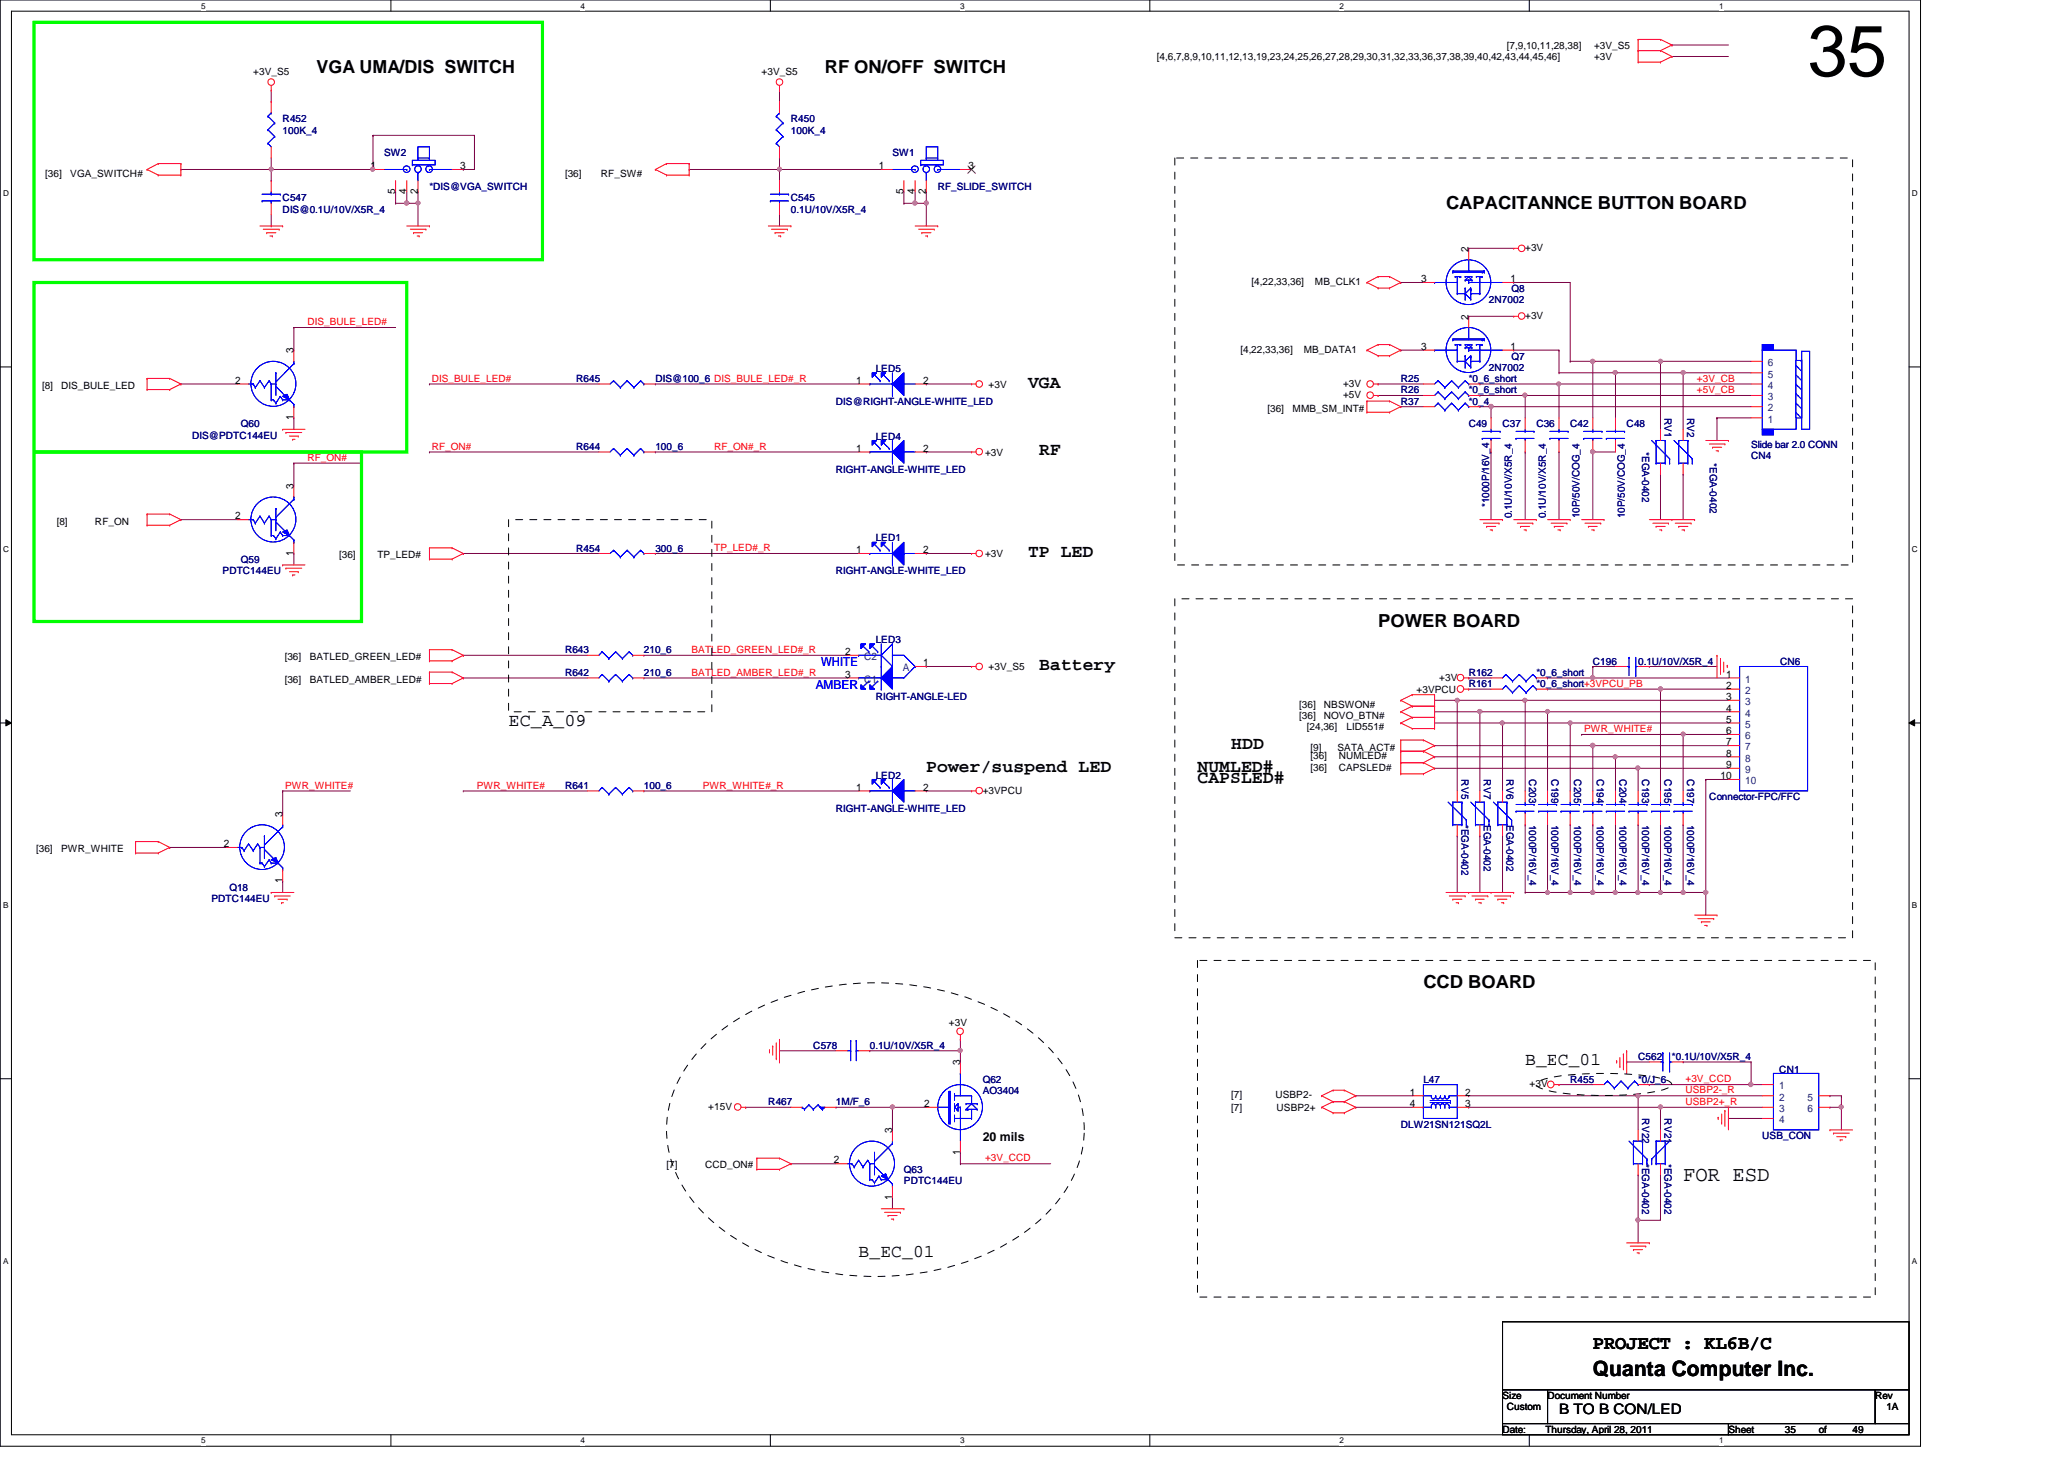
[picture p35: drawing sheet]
<svg xmlns="http://www.w3.org/2000/svg" width="297mm" height="210mm" viewBox="0 0 297 210" stroke-linecap="round" stroke-linejoin="round" font-family="sans-serif">
<defs><g id="words">
<text font-size="10.4" x="260.1" y="10.9">35</text>
<g font-size="3">
<text x="242.2" y="169.8">FOR ESD</text>
<text x="229.2" y="197.9">Quanta Computer Inc.</text>
</g>
<text font-size="2.8" x="229.2" y="194.1">PROJECT : KL6B/C</text>
<g font-size="2.6">
<text x="45.5" y="10.5">VGA UMA/DIS SWITCH</text>
<text x="118.7" y="10.5">RF ON/OFF SWITCH</text>
<text x="208.1" y="30">CAPACITANNCE BUTTON BOARD</text>
<text x="148" y="55.8">VGA</text>
<text x="149.6" y="65.5">RF</text>
<text x="148" y="80.1">TP LED</text>
<text x="198.3" y="90.2">POWER BOARD</text>
<text x="149.6" y="96.4">Battery</text>
<text x="73.2" y="104.5">EC_A_09</text>
<text x="177.2" y="107.8">HDD</text>
<text x="133.3" y="111">Power/suspend LED</text>
<text x="172.3" y="111">NUMLED#</text>
<text x="172.3" y="112.6">CAPSLED#</text>
<text x="204.8" y="142.2">CCD BOARD</text>
<text x="219.5" y="153.2">B_EC_01</text>
<text x="123.6" y="180.9">B_EC_01</text>
</g>
<text font-size="2.1" x="224.4" y="203.5">B TO B CON/LED</text>
<g font-size="1.8" fill="#00f">
<text x="118.2" y="95.9">WHITE</text>
<text x="117.4" y="99.1">AMBER</text>
</g>
<text font-size="1.8" x="141.4" y="164.2">20 mils</text>
<g font-size="1.5">
<text x="53.3" y="24.3">1</text>
<text x="56.9" y="27.9" transform="rotate(-90 56.9 27.9)">5</text>
<text x="58.5" y="27.9" transform="rotate(-90 58.5 27.9)">4</text>
<text x="60.1" y="27.9" transform="rotate(-90 60.1 27.9)">2</text>
<text x="66.2" y="24.3">3</text>
<text x="126.5" y="24.3">1</text>
<text x="130" y="27.9" transform="rotate(-90 130 27.9)">5</text>
<text x="131.7" y="27.9" transform="rotate(-90 131.7 27.9)">4</text>
<text x="133.3" y="27.9" transform="rotate(-90 133.3 27.9)">2</text>
<text x="139.4" y="24.3">3</text>
<text x="204.5" y="40.6">3</text>
<text x="211.3" y="36.2" transform="rotate(-90 211.3 36.2)">2</text>
<text x="217.4" y="40.6">1</text>
<text x="211.3" y="46" transform="rotate(-90 211.3 46)">2</text>
<text x="42.2" y="50.8" transform="rotate(-90 42.2 50.8)">3</text>
<text x="204.5" y="50.3">3</text>
<text x="217.4" y="50.3">1</text>
<text x="33.8" y="55.2">2</text>
<text x="123.2" y="55.2">1</text>
<text x="132.8" y="55.2">2</text>
<text x="42.2" y="60.5" transform="rotate(-90 42.2 60.5)">1</text>
<text x="123.2" y="65">1</text>
<text x="132.8" y="65">2</text>
<text x="42.2" y="70.4" transform="rotate(-90 42.2 70.4)">3</text>
<text x="33.8" y="74.7">2</text>
<text x="42.2" y="80" transform="rotate(-90 42.2 80)">1</text>
<text x="123.2" y="79.6">1</text>
<text x="132.8" y="79.6">2</text>
<text x="121.6" y="94.2">2</text>
<text x="132.8" y="95.8">1</text>
<text x="121.6" y="97.5">3</text>
<text x="248.4" y="97.5">1</text>
<text x="248.4" y="99.1">2</text>
<text x="248.4" y="100.7">3</text>
<text x="248.4" y="102.4">4</text>
<text x="248.4" y="104">5</text>
<text x="248.4" y="105.6">6</text>
<text x="248.4" y="107.2">7</text>
<text x="123.2" y="113.7">1</text>
<text x="132.8" y="113.7">2</text>
<text x="247.6" y="112.1">10</text>
<text x="248.4" y="108.8">8</text>
<text x="248.4" y="110.5">9</text>
<text x="40.6" y="117.5" transform="rotate(-90 40.6 117.5)">3</text>
<text x="32.2" y="121.9">2</text>
<text x="40.6" y="127.1" transform="rotate(-90 40.6 127.1)">1</text>
<text x="138.2" y="153.3" transform="rotate(-90 138.2 153.3)">3</text>
<text x="133" y="159.3">2</text>
<text x="202.9" y="157.6">1</text>
<text x="202.9" y="159.3">4</text>
<text x="210.9" y="159.3">3</text>
<text x="210.9" y="157.6">2</text>
<text x="120" y="167.4">2</text>
<text x="128.4" y="163" transform="rotate(-90 128.4 163)">3</text>
<text x="138.2" y="166.1" transform="rotate(-90 138.2 166.1)">1</text>
<text x="128.4" y="172.6" transform="rotate(-90 128.4 172.6)">1</text>
</g>
<g font-size="1.5" fill="#004080">
<text x="254.4" y="52.7">6</text>
<text x="254.4" y="59.2">2</text>
<text x="254.4" y="57.6">3</text>
<text x="254.4" y="55.9">4</text>
<text x="254.4" y="54.3">5</text>
<text x="254.4" y="60.8">1</text>
<text x="124.4" y="95">C2</text>
<text x="124.4" y="98.2">C1</text>
<text x="129.9" y="96.6">A</text>
<text x="251.2" y="98.2">1</text>
<text x="251.2" y="99.8">2</text>
<text x="251.2" y="101.4">3</text>
<text x="251.2" y="103.1">4</text>
<text x="251.2" y="104.7">5</text>
<text x="251.2" y="106.3">6</text>
<text x="251.2" y="107.9">7</text>
<text x="251.2" y="109.6">8</text>
<text x="251.2" y="111.2">9</text>
<text x="251.2" y="112.8">10</text>
<text x="256" y="156.7">1</text>
<text x="256" y="158.3">2</text>
<text x="256" y="160">3</text>
<text x="256" y="161.6">4</text>
<text x="260.1" y="158.3">5</text>
<text x="260.1" y="160">6</text>
</g>
<g font-size="1.4">
<text x="36.4" y="10.8">+3V_S5</text>
<text x="109.6" y="10.8">+3V_S5</text>
<text x="166.5" y="8.6">[4,6,7,8,9,10,11,12,13,19,23,24,25,26,27,28,29,30,31,32,33,36,37,38,39,40,42,43,44,45,46]</text>
<text x="216.9" y="7">[7,9,10,11,28,38]</text>
<text x="229.4" y="8.6">+3V</text>
<text x="229.4" y="7">+3V_S5</text>
<text x="6.5" y="25.4">[36]</text>
<text x="10.1" y="25.4">VGA_SWITCH#</text>
<text x="81.3" y="25.4">[36]</text>
<text x="86.5" y="25.4">RF_SW#</text>
<text x="180.1" y="41">[4,22,33,36]</text>
<text x="189.2" y="41">MB_CLK1</text>
<text x="219.5" y="36.1">+3V</text>
<text x="219.5" y="45.9">+3V</text>
<text x="178.5" y="50.8">[4,22,33,36]</text>
<text x="187.6" y="50.8">MB_DATA1</text>
<text x="6.1" y="56">[8]</text>
<text x="8.8" y="56">DIS_BULE_LED</text>
<text x="142.3" y="55.8">+3V</text>
<text x="182.4" y="59.2">[36]</text>
<text x="186" y="59.2">MMB_SM_INT#</text>
<text x="193.3" y="55.6">+3V</text>
<text x="193.3" y="57.3">+5V</text>
<text x="141.8" y="65.5">+3V</text>
<text x="8.2" y="75.5">[8]</text>
<text x="13.7" y="75.5">RF_ON</text>
<text x="48.8" y="80.3">[36]</text>
<text x="54.3" y="80.3">TP_LED#</text>
<text x="141.8" y="80.2">+3V</text>
<text x="41" y="95">[36]</text>
<text x="44.6" y="95">BATLED_GREEN_LED#</text>
<text x="41" y="98.2">[36]</text>
<text x="44.6" y="98.2">BATLED_AMBER_LED#</text>
<text x="142.3" y="96.4">+3V_S5</text>
<text x="187" y="101.8">[36]</text>
<text x="190.5" y="101.8">NBSWON#</text>
<text x="203.9" y="99.7">+3VPCU</text>
<text x="207.1" y="97.9">+3V</text>
<text x="187" y="103.4">[36]</text>
<text x="188.1" y="105.1">[24,36]</text>
<text x="188.6" y="108">[9]</text>
<text x="190.5" y="103.4">NOVO_BTN#</text>
<text x="192.5" y="108">SATA_ACT#</text>
<text x="193.8" y="105.1">LID551#</text>
<text x="188.6" y="110.9">[36]</text>
<text x="188.6" y="109.3">[36]</text>
<text x="192.7" y="110.9">CAPSLED#</text>
<text x="192.7" y="109.3">NUMLED#</text>
<text x="141.4" y="114.2">+3VPCU</text>
<text x="5.2" y="122.6">[36]</text>
<text x="8.8" y="122.6">PWR_WHITE</text>
<text x="136.6" y="147.7">+3V</text>
<text x="101.9" y="159.7">+15V</text>
<text x="177.2" y="158">[7]</text>
<text x="177.2" y="159.9">[7]</text>
<text x="183.6" y="158">USBP2-</text>
<text x="183.7" y="159.9">USBP2+</text>
<text x="220.1" y="156.4">+3V</text>
<text x="95.9" y="168.1">[7]</text>
<text x="101.5" y="168.1">CCD_ON#</text>
<text x="216.2" y="201.3">Size</text>
<text x="216.9" y="202.9">Custom</text>
<text x="222.7" y="201.3">Document Number</text>
<text x="269.9" y="201.3">Rev</text>
<text x="271.5" y="202.9">1A</text>
<text x="216.2" y="206.2">Date:</text>
<text x="222.4" y="206.2">Thursday, April 28, 2011</text>
<text x="248.7" y="206.2">Sheet</text>
<text x="256.9" y="206.2">35</text>
<text x="261.7" y="206.2">of</text>
<text x="266.6" y="206.2">49</text>
</g>
<g font-size="1.4" fill="#000080">
<text x="40.7" y="17.6">R452</text>
<text x="113.8" y="17.6">R450</text>
<text x="40.7" y="19.2">100K_4</text>
<text x="55.3" y="22.5">SW2</text>
<text x="113.8" y="19.2">100K_4</text>
<text x="128.4" y="22.5">SW1</text>
<text x="40.7" y="29">C547</text>
<text x="61.8" y="27.3">*DIS@VGA_SWITCH</text>
<text x="113.8" y="29">C545</text>
<text x="135" y="27.3">RF_SLIDE_SWITCH</text>
<text x="40.7" y="30.6">DIS@0.1U/10V/X5R_4</text>
<text x="113.8" y="30.6">0.1U/10V/X5R_4</text>
<text x="217.5" y="42">Q8</text>
<text x="214.3" y="43.6">2N7002</text>
<text x="126" y="53.5">LED5</text>
<text x="214.3" y="53.3">2N7002</text>
<text x="217.5" y="51.7">Q7</text>
<text x="82.9" y="55">R645</text>
<text x="94.3" y="55">DIS@100_6 DIS_BULE_LED#_R</text>
<text x="120.3" y="58.3">DIS@RIGHT-ANGLE-WHITE_LED</text>
<text x="201.6" y="55">R25</text>
<text x="201.6" y="58.3">R37</text>
<text x="201.6" y="56.6">R26</text>
<text x="211.4" y="55">*0_6_short</text>
<text x="211.4" y="58.3">*0_4</text>
<text x="211.4" y="56.6">*0_6_short</text>
<text x="27.6" y="63.1">DIS@PDTC144EU</text>
<text x="34.7" y="61.5">Q60</text>
<text x="82.9" y="64.7">R644</text>
<text x="94.3" y="64.7">100_6</text>
<text x="126" y="63.3">LED4</text>
<text x="211.4" y="61.5">C49</text>
<text x="216.2" y="61.5">C37</text>
<text x="221.1" y="61.5">C36</text>
<text x="226" y="61.5">C42</text>
<text x="234.1" y="61.5">C48</text>
<text x="236.3" y="65" transform="rotate(90 236.3 65)">*EGA-0402</text>
<text x="239.6" y="60.1" transform="rotate(90 239.6 60.1)">RV1</text>
<text x="242.8" y="60.1" transform="rotate(90 242.8 60.1)">RV2</text>
<text x="252" y="64.4">Slide bar 2.0 CONN</text>
<text x="120.3" y="68">RIGHT-ANGLE-WHITE_LED</text>
<text x="246.1" y="66.6" transform="rotate(90 246.1 66.6)">*EGA-0402</text>
<text x="252" y="66">CN4</text>
<text x="126" y="77.9">LED1</text>
<text x="214.3" y="73" transform="rotate(-90 214.3 73)">*1000P/16V_4</text>
<text x="217.6" y="74.6" transform="rotate(-90 217.6 74.6)">0.1U/10V/X5R_4</text>
<text x="222.5" y="74.6" transform="rotate(-90 222.5 74.6)">0.1U/10V/X5R_4</text>
<text x="227.3" y="74.6" transform="rotate(-90 227.3 74.6)">10P/50V/COG_4</text>
<text x="233.8" y="74.6" transform="rotate(-90 233.8 74.6)">10P/50V/COG_4</text>
<text x="32" y="82.6">PDTC144EU</text>
<text x="34.7" y="81">Q59</text>
<text x="82.9" y="79.4">R454</text>
<text x="94.3" y="79.4">300_6</text>
<text x="120.3" y="82.6">RIGHT-ANGLE-WHITE_LED</text>
<text x="81.3" y="94">R643</text>
<text x="92.7" y="94">210_6</text>
<text x="126" y="92.5">LED3</text>
<text x="229.2" y="95.6">C196</text>
<text x="235.8" y="95.6">0.1U/10V/X5R_4</text>
<text x="256.2" y="95.6">CN6</text>
<text x="81.3" y="97.2">R642</text>
<text x="92.7" y="97.2">210_6</text>
<text x="126" y="100.7">RIGHT-ANGLE-LED</text>
<text x="211.4" y="97.2">R162</text>
<text x="211.4" y="98.9">R161</text>
<text x="221.1" y="97.2">*0_6_short</text>
<text x="221.1" y="98.9">*0_6_short+3VPCU_PB</text>
<text x="81.3" y="113.5">R641</text>
<text x="92.7" y="113.5">100_6</text>
<text x="126" y="112.1">LED2</text>
<text x="210.3" y="112.1" transform="rotate(90 210.3 112.1)">RV5</text>
<text x="213.6" y="112.1" transform="rotate(90 213.6 112.1)">RV7</text>
<text x="216.8" y="112.1" transform="rotate(90 216.8 112.1)">RV6</text>
<text x="220.1" y="112.1" transform="rotate(90 220.1 112.1)">C203</text>
<text x="223.3" y="112.1" transform="rotate(90 223.3 112.1)">C199</text>
<text x="226.6" y="112.1" transform="rotate(90 226.6 112.1)">C205</text>
<text x="229.8" y="112.1" transform="rotate(90 229.8 112.1)">C194</text>
<text x="233.1" y="112.1" transform="rotate(90 233.1 112.1)">C204</text>
<text x="236.3" y="112.1" transform="rotate(90 236.3 112.1)">C193</text>
<text x="239.6" y="112.1" transform="rotate(90 239.6 112.1)">C195</text>
<text x="242.8" y="112.1" transform="rotate(90 242.8 112.1)">C197</text>
<text x="120.3" y="116.8">RIGHT-ANGLE-WHITE_LED</text>
<text x="210.3" y="118.7" transform="rotate(90 210.3 118.7)">*EGA-0402</text>
<text x="213.6" y="118.7" transform="rotate(90 213.6 118.7)">EGA-0402</text>
<text x="216.8" y="118.7" transform="rotate(90 216.8 118.7)">EGA-0402</text>
<text x="220.1" y="118.7" transform="rotate(90 220.1 118.7)">1000P/16V_4</text>
<text x="223.3" y="118.7" transform="rotate(90 223.3 118.7)">1000P/16V_4</text>
<text x="226.6" y="118.7" transform="rotate(90 226.6 118.7)">1000P/16V_4</text>
<text x="229.8" y="118.7" transform="rotate(90 229.8 118.7)">1000P/16V_4</text>
<text x="233.1" y="118.7" transform="rotate(90 233.1 118.7)">1000P/16V_4</text>
<text x="236.3" y="118.7" transform="rotate(90 236.3 118.7)">1000P/16V_4</text>
<text x="239.6" y="118.7" transform="rotate(90 239.6 118.7)">1000P/16V_4</text>
<text x="242.8" y="118.7" transform="rotate(90 242.8 118.7)">1000P/16V_4</text>
<text x="246" y="115.1">Connector-FPC/FFC</text>
<text x="30.4" y="129.8">PDTC144EU</text>
<text x="33" y="128.1">Q18</text>
<text x="117" y="150.9">C578</text>
<text x="125.2" y="150.9">0.1U/10V/X5R_4</text>
<text x="141.4" y="155.8">Q62</text>
<text x="204.8" y="155.8">L47</text>
<text x="226" y="155.8">R455</text>
<text x="235.8" y="152.5">C562</text>
<text x="235.8" y="155.8">*0/J_6</text>
<text x="240.6" y="152.5">*0.1U/10V/X5R_4</text>
<text x="256.1" y="154.3">CN1</text>
<text x="110.6" y="159">R467</text>
<text x="120.3" y="159">1M/F_6</text>
<text x="141.4" y="157.4">AO3404</text>
<text x="236.3" y="160.9" transform="rotate(90 236.3 160.9)">RV22</text>
<text x="239.6" y="160.9" transform="rotate(90 239.6 160.9)">RV21</text>
<text x="201.6" y="162.3">DLW21SN121SQ2L</text>
<text x="236.3" y="167.4" transform="rotate(90 236.3 167.4)">*EGA-0402</text>
<text x="239.6" y="167.4" transform="rotate(90 239.6 167.4)">*EGA-0402</text>
<text x="253.6" y="163.9">USB_CON</text>
<text x="130.1" y="168.8">Q63</text>
<text x="130.1" y="170.4">PDTC144EU</text>
</g>
<g font-size="1.4" fill="#f00">
<text x="44.2" y="46.8">DIS_BULE_LED#</text>
<text x="62.1" y="54.9">DIS_BULE_LED#</text>
<text x="244.2" y="54.9">+3V_CB</text>
<text x="244.2" y="56.6">+5V_CB</text>
<text x="62.1" y="64.7">RF_ON#</text>
<text x="102.8" y="64.7">RF_ON#_R</text>
<text x="44.2" y="66.3">RF_ON#</text>
<text x="102.8" y="79.3">TP_LED#_R</text>
<text x="99.5" y="93.9">BATLED_GREEN_LED#_R</text>
<text x="99.5" y="97.2">BATLED_AMBER_LED#_R</text>
<text x="228" y="105.3">PWR_WHITE#</text>
<text x="41" y="113.5">PWR_WHITE#</text>
<text x="68.6" y="113.5">PWR_WHITE#</text>
<text x="101.1" y="113.5">PWR_WHITE#_R</text>
<text x="242.6" y="155.7">+3V_CCD</text>
<text x="242.6" y="159">USBP2+_R</text>
<text x="242.6" y="157.3">USBP2-_R</text>
<text x="141.8" y="167.1">+3V_CCD</text>
</g>
<g font-size="1.2">
<text x="29" y="1.2">5</text>
<text x="83.6" y="1.2">4</text>
<text x="138.2" y="1.2">3</text>
<text x="192.8" y="1.2">2</text>
<text x="247.4" y="1.2">1</text>
<text x=".5" y="28.2">D</text>
<text x="275.2" y="28.2">D</text>
<text x=".5" y="79.4">C</text>
<text x="275.2" y="79.4">C</text>
<text x=".5" y="130.6">B</text>
<text x="275.2" y="130.6">B</text>
<text x=".5" y="181.8">A</text>
<text x="275.2" y="181.8">A</text>
<text x="29" y="207.6">5</text>
<text x="83.6" y="207.6">4</text>
<text x="138.2" y="207.6">3</text>
<text x="192.8" y="207.6">2</text>
<text x="247.4" y="207.6">1</text>
</g>
</g></defs>
<path d="M0 0h276.4v208.1h-276.4zM1.6 1.6h273.1v204.8h-273.1z" fill="none" stroke="#000" stroke-width=".14"/>
<g fill="#fff">
<path d="M29 .2h.5v1.3h-.5z"/>
<path d="M29 206.6h.5v1.3h-.5z"/>
</g>
<path d="M56.3 0v1.6M56.3 206.4v1.6" fill="none" stroke="#000" stroke-width=".14"/>
<g fill="#fff">
<path d="M83.6 .2h.6v1.3h-.6z"/>
<path d="M83.6 206.6h.6v1.3h-.6z"/>
</g>
<path d="M110.9 0v1.6M110.9 206.4v1.6" fill="none" stroke="#000" stroke-width=".14"/>
<g fill="#fff">
<path d="M138.2 .2h.6v1.3h-.6z"/>
<path d="M138.2 206.6h.6v1.3h-.6z"/>
</g>
<path d="M165.5 0v1.6M165.5 206.4v1.6" fill="none" stroke="#000" stroke-width=".14"/>
<g fill="#fff">
<path d="M192.8 .2h.6v1.3h-.6z"/>
<path d="M192.8 206.6h.6v1.3h-.6z"/>
</g>
<path d="M220.1 0v1.6M220.1 206.4v1.6" fill="none" stroke="#000" stroke-width=".14"/>
<g fill="#fff">
<path d="M247.4 .2h.6v1.3h-.6z"/>
<path d="M247.4 206.6h.6v1.3h-.6z"/>
<path d="M.5 27.2h.8v1.3h-.8z"/>
<path d="M275.2 27.2h.8v1.3h-.8z"/>
<path d="M.5 78.4h.8v1.3h-.8z"/>
<path d="M275.2 78.4h.8v1.3h-.8z"/>
</g>
<path d="M0 52.8h1.6M274.7 52.8h1.6" fill="none" stroke="#000" stroke-width=".14"/>
<g fill="#fff">
<path d="M.5 129.6h.7v1.3h-.7z"/>
<path d="M275.2 129.6h.7v1.3h-.7z"/>
</g>
<path d="M0 104h1.6M.8 103.5l.8 .5-.8 .4zM274.7 104l.8-.5v.9zM274.7 104h1.6" fill="none" stroke="#000" stroke-width=".14"/>
<path d="M.8 103.5l.8 .5-.8 .4zM274.7 104l.8-.5v.9z" fill="#000"/>
<g fill="#fff">
<path d="M.5 180.8h.7v1.3h-.7z"/>
<path d="M275.2 180.8h.7v1.3h-.7z"/>
</g>
<path d="M0 155.2h1.6M274.7 155.2h1.6" fill="none" stroke="#000" stroke-width=".14"/>
<g fill="none" stroke="#800040" stroke-width=".14">
<path d="M39 14.6h.1M39 13v1.6M240.6 8.1h.1M240.6 6.5h.1M240.6 8.1h8.1M240.6 6.5h8.1M26 24.4h.1M26 24.4h13M39 32.5h.1M39 24.4h.1M39 26h.1M39 22.7v3.3"/>
<path d="M39 30.9v1.6M60.2 29.3h.1M60.2 29.3v3.2M224.4 55.2h.1M224.4 55.2v4.9M224.4 55.2h27.6M239 52h.1M239 52h13M247.1 60.1h.1M247.1 60.1v3.3M66.7 97.5h.1M66.7 94.3h.1"/>
<path d="M66.7 97.5h17.8M66.7 94.3h17.8M92.7 97.5h.1M92.7 94.3h.1M92.7 97.5h29.3M92.7 94.3h29.3M133.3 95.9h.1M133.3 95.9h6.5M66.7 113.8h.1M66.7 113.8h17.8M92.7 113.8h.1M92.7 113.8h30.9"/>
<path d="M133.3 113.8h.1M133.3 113.8h6.5"/>
</g>
<circle cx="224.3" cy="55.2" r=".3" fill="#f0f"/>
<circle cx="224.3" cy="55.2" r=".3" fill="none" stroke="#f0f" stroke-width=".14"/>
<path d="M232.5 108.9h.1M232.5 108.9h16.2" fill="none" stroke="#800040" stroke-width=".14"/>
<circle cx="232.5" cy="108.9" r=".3" fill="#f0f"/>
<circle cx="232.5" cy="108.9" r=".3" fill="none" stroke="#f0f" stroke-width=".14"/>
<path d="M229.2 107.3h.1M229.2 107.3h19.5M242.2 105.7h.1M242.2 105.7h6.5" fill="none" stroke="#800040" stroke-width=".14"/>
<circle cx="229.2" cy="107.2" r=".32" fill="#f0f"/>
<circle cx="229.2" cy="107.2" r=".32" fill="none" stroke="#f0f" stroke-width=".14"/>
<path d="M245.5 128.4h.1M245.5 128.4v3.3" fill="none" stroke="#800040" stroke-width=".14"/>
<circle cx="245.5" cy="128.4" r=".31" fill="#f0f"/>
<circle cx="245.5" cy="128.4" r=".31" fill="none" stroke="#f0f" stroke-width=".14"/>
<path d="M229.2 97.5h.1M229.2 97.5h19.5M245.5 112.1h.1M245.5 112.1h3.2" fill="none" stroke="#800040" stroke-width=".14"/>
<circle cx="229.2" cy="97.5" r=".31" fill="#f0f"/>
<circle cx="229.2" cy="97.5" r=".31" fill="none" stroke="#f0f" stroke-width=".14"/>
<path d="M235.8 110.5h.1M235.8 110.5h12.9" fill="none" stroke="#800040" stroke-width=".14"/>
<circle cx="235.7" cy="110.5" r=".3" fill="#f0f"/>
<circle cx="235.7" cy="110.5" r=".3" fill="none" stroke="#f0f" stroke-width=".14"/>
<path d="M219.5 100.8h.1M219.5 100.8h29.2" fill="none" stroke="#800040" stroke-width=".14"/>
<circle cx="219.5" cy="100.7" r=".3" fill="#f0f"/>
<circle cx="219.5" cy="100.7" r=".3" fill="none" stroke="#f0f" stroke-width=".14"/>
<path d="M222.7 102.4h.1M222.7 102.4h26" fill="none" stroke="#800040" stroke-width=".14"/>
<circle cx="222.7" cy="102.4" r=".3" fill="#f0f"/>
<circle cx="222.7" cy="102.4" r=".3" fill="none" stroke="#f0f" stroke-width=".14"/>
<path d="M226 104h.1M226 104h22.7" fill="none" stroke="#800040" stroke-width=".14"/>
<circle cx="226" cy="104" r=".3" fill="#f0f"/>
<circle cx="226" cy="104" r=".3" fill="none" stroke="#f0f" stroke-width=".14"/>
<path d="M229.2 52h.1M229.2 52v8.1M242.2 53.6h.1M242.2 53.6h9.8M247.1 60.1h.1M247.1 60.1h4.9M239 99.1h.1M239 99.1h9.7" fill="none" stroke="#800040" stroke-width=".14"/>
<circle cx="229.2" cy="52" r=".31" fill="#f0f"/>
<circle cx="229.2" cy="52" r=".31" fill="none" stroke="#f0f" stroke-width=".14"/>
<path d="M232.5 53.6h.1M232.5 53.6v6.5" fill="none" stroke="#800040" stroke-width=".14"/>
<circle cx="232.5" cy="53.6" r=".3" fill="#f0f"/>
<circle cx="232.5" cy="53.6" r=".3" fill="none" stroke="#f0f" stroke-width=".14"/>
<path d="M224.4 53.6h.1M224.4 53.6h8.1M229.2 65h.1M229.2 65v9.8" fill="none" stroke="#800040" stroke-width=".14"/>
<circle cx="229.2" cy="65" r=".31" fill="#f0f"/>
<circle cx="229.2" cy="65" r=".31" fill="none" stroke="#f0f" stroke-width=".14"/>
<path d="M53.7 19.5h.1M53.7 19.5v4.9M229.2 65h.1M229.2 65h3.3" fill="none" stroke="#800040" stroke-width=".14"/>
<circle cx="53.6" cy="24.3" r=".3" fill="#f0f"/>
<circle cx="53.6" cy="24.3" r=".3" fill="none" stroke="#f0f" stroke-width=".14"/>
<path d="M39 24.4h.1M39 24.4h14.7" fill="none" stroke="#800040" stroke-width=".14"/>
<circle cx="39" cy="24.3" r=".3" fill="#f0f"/>
<circle cx="39" cy="24.3" r=".3" fill="none" stroke="#f0f" stroke-width=".14"/>
<g fill="none" stroke="#800040" stroke-width=".14">
<path d="M53.7 19.5h.1M53.7 19.5h14.6M68.3 19.5h.1M68.3 19.5v4.9h-1.6M66.7 24.4h.1M99.2 24.4h.1M99.2 24.4h27.6M112.2 24.4h.1M61.8 65h.1M61.8 65h24.4M94.3 65h.1M94.3 65h29.3"/>
<path d="M133.3 65h.1M133.3 65h6.5"/>
</g>
<circle cx="112.2" cy="24.3" r=".3" fill="#f0f"/>
<circle cx="112.2" cy="24.3" r=".3" fill="none" stroke="#f0f" stroke-width=".14"/>
<path d="M112.2 13h.1M112.2 13v1.6M112.2 30.9h.1M112.2 30.9v1.6M133.3 29.3h.1M133.3 29.3v3.2" fill="none" stroke="#800040" stroke-width=".14"/>
<circle cx="133.3" cy="29.2" r=".3" fill="#f0f"/>
<circle cx="133.3" cy="29.2" r=".3" fill="none" stroke="#f0f" stroke-width=".14"/>
<g fill="none" stroke="#800040" stroke-width=".14">
<path d="M112.2 22.7h.1M112.2 24.4h.1M112.2 22.7v3.3M61.8 55.2h.1M61.8 55.2h24.4M94.3 55.2h.1M94.3 55.2h29.3M133.3 55.2h.1M133.3 55.2h6.5M214.6 58.5h.1M214.6 58.5h37.4M224.4 65h.1"/>
<path d="M224.4 65v9.8M222.7 97.5h.1M229.2 95.9h.1M229.2 95.9h3.3M229.2 95.9v1.6h-6.5M237.4 95.9h.1M237.4 95.9h9.7M235.8 157.6h.1M235.8 157.6h17.8M239 159.3h.1M239 159.3h14.6M252 156h.1"/>
<path d="M252 156h1.6M248.7 160.9h.1M248.7 160.9h4.9"/>
</g>
<circle cx="214.6" cy="58.5" r=".31" fill="#f0f"/>
<circle cx="214.6" cy="58.5" r=".31" fill="none" stroke="#f0f" stroke-width=".14"/>
<g fill="none" stroke="#800040" stroke-width=".14">
<path d="M198.3 55.2h.1M198.3 55.2h6.5M201.6 58.5h.1M201.6 58.5h3.2M219.5 56.9h.1M219.5 56.9h32.5M211.4 97.5h.1M211.4 97.5h3.2M195.1 157.6h.1M195.1 159.3h.1M195.1 157.6h8.1M195.1 159.3h8.1"/>
<path d="M224.4 156h.1M224.4 156h4.8"/>
</g>
<circle cx="219.5" cy="56.8" r=".3" fill="#f0f"/>
<circle cx="219.5" cy="56.8" r=".3" fill="none" stroke="#f0f" stroke-width=".14"/>
<path d="M198.3 56.9h.1M198.3 56.9h6.5M213 55.2h.1M213 55.2h11.4M239 159.3h.1M239 159.3v3.3" fill="none" stroke="#800040" stroke-width=".14"/>
<circle cx="239" cy="159.3" r=".3" fill="#f0f"/>
<circle cx="239" cy="159.3" r=".3" fill="none" stroke="#f0f" stroke-width=".14"/>
<path d="M235.8 175.6h.1M235.8 175.6v3.2M239 169h.1M239 169v6.6h-3.2" fill="none" stroke="#800040" stroke-width=".14"/>
<circle cx="235.7" cy="175.5" r=".3" fill="#f0f"/>
<circle cx="235.7" cy="175.5" r=".3" fill="none" stroke="#f0f" stroke-width=".14"/>
<path d="M235.8 157.6h.1M235.8 157.6v5" fill="none" stroke="#800040" stroke-width=".14"/>
<circle cx="235.7" cy="157.6" r=".3" fill="#f0f"/>
<circle cx="235.7" cy="157.6" r=".3" fill="none" stroke="#f0f" stroke-width=".14"/>
<path d="M226 118.7h.1M226 118.7v9.7M226 128.4h.1M226 128.4h3.2M211.4 157.6h.1M211.4 157.6h24.4" fill="none" stroke="#800040" stroke-width=".14"/>
<circle cx="226" cy="128.4" r=".3" fill="#f0f"/>
<circle cx="226" cy="128.4" r=".3" fill="none" stroke="#f0f" stroke-width=".14"/>
<path d="M239 118.7h.1M239 118.7v9.7M242.2 128.4h.1M242.2 128.4h3.3" fill="none" stroke="#800040" stroke-width=".14"/>
<circle cx="242.2" cy="128.4" r=".3" fill="#f0f"/>
<circle cx="242.2" cy="128.4" r=".3" fill="none" stroke="#f0f" stroke-width=".14"/>
<path d="M209.7 100.8h.1M209.7 100.8v13M242.2 118.7h.1M242.2 118.7v9.7" fill="none" stroke="#800040" stroke-width=".14"/>
<circle cx="209.7" cy="100.7" r=".3" fill="#f0f"/>
<circle cx="209.7" cy="100.7" r=".3" fill="none" stroke="#f0f" stroke-width=".14"/>
<path d="M222.7 118.7h.1M222.7 118.7v9.7h-3.2M235.8 118.7h.1M235.8 118.7v9.7M219.5 128.4h.1M235.8 128.4h.1M235.8 128.4h3.2" fill="none" stroke="#800040" stroke-width=".14"/>
<circle cx="235.7" cy="128.4" r=".3" fill="#f0f"/>
<circle cx="235.7" cy="128.4" r=".3" fill="none" stroke="#f0f" stroke-width=".14"/>
<path d="M213 102.4h.1M213 102.4v11.4M216.2 120.3h.1M216.2 120.3v8.1" fill="none" stroke="#800040" stroke-width=".14"/>
<circle cx="213" cy="102.4" r=".31" fill="#f0f"/>
<circle cx="213" cy="102.4" r=".31" fill="none" stroke="#f0f" stroke-width=".14"/>
<path d="M232.5 118.7h.1M232.5 118.7v9.7M232.5 128.4h.1M232.5 128.4h3.3" fill="none" stroke="#800040" stroke-width=".14"/>
<circle cx="232.5" cy="128.4" r=".3" fill="#f0f"/>
<circle cx="232.5" cy="128.4" r=".3" fill="none" stroke="#f0f" stroke-width=".14"/>
<path d="M216.2 104h.1M216.2 104v9.8M213 120.3h.1M213 120.3v8.1" fill="none" stroke="#800040" stroke-width=".14"/>
<circle cx="216.2" cy="104" r=".3" fill="#f0f"/>
<circle cx="216.2" cy="104" r=".3" fill="none" stroke="#f0f" stroke-width=".14"/>
<path d="M229.2 118.7h.1M229.2 118.7v9.7M229.2 128.4h.1M229.2 128.4h3.3" fill="none" stroke="#800040" stroke-width=".14"/>
<circle cx="229.2" cy="128.4" r=".31" fill="#f0f"/>
<circle cx="229.2" cy="128.4" r=".31" fill="none" stroke="#f0f" stroke-width=".14"/>
<path d="M219.5 118.7h.1M219.5 118.7v9.7M209.7 120.3h.1M209.7 120.3v8.1M239 128.4h.1M239 128.4h3.2" fill="none" stroke="#800040" stroke-width=".14"/>
<circle cx="239" cy="128.4" r=".3" fill="#f0f"/>
<circle cx="239" cy="128.4" r=".3" fill="none" stroke="#f0f" stroke-width=".14"/>
<path d="M242.2 105.7h.1M242.2 105.7v8.1M245.5 112.1h.1M245.5 112.1v16.3" fill="none" stroke="#800040" stroke-width=".14"/>
<circle cx="242.2" cy="105.6" r=".3" fill="#f0f"/>
<circle cx="242.2" cy="105.6" r=".3" fill="none" stroke="#f0f" stroke-width=".14"/>
<path d="M239 99.1h.1M239 99.1v14.7M227.6 105.7h.1M227.6 105.7h14.6" fill="none" stroke="#800040" stroke-width=".14"/>
<circle cx="239" cy="99.1" r=".31" fill="#f0f"/>
<circle cx="239" cy="99.1" r=".31" fill="none" stroke="#f0f" stroke-width=".14"/>
<g fill="none" stroke="#800040" stroke-width=".14">
<path d="M222.7 99.1h.1M222.7 99.1h16.3M206.5 110.5h.1M206.5 108.9h.1M206.5 107.3h.1M206.5 102.4h.1M206.5 104h.1M206.5 100.8h.1M206.5 110.5h29.3M206.5 108.9h26M206.5 107.3h22.7M206.5 104h19.5"/>
<path d="M206.5 102.4h16.2M206.5 100.8h13M209.7 100.8h.1M213 102.4h.1M216.2 104h.1M219.5 100.8h.1M219.5 100.8v13M222.7 102.4h.1M222.7 102.4v11.4M226 104h.1M226 104v9.8M229.2 107.3h.1"/>
<path d="M229.2 107.3v6.5M232.5 108.9h.1M232.5 108.9v4.9M235.8 110.5h.1M235.8 110.5v3.3M222.7 128.4h.1M222.7 128.4h3.3"/>
</g>
<circle cx="222.7" cy="128.4" r=".3" fill="#f0f"/>
<circle cx="222.7" cy="128.4" r=".3" fill="none" stroke="#f0f" stroke-width=".14"/>
<path d="M242.2 53.6h.1M242.2 53.6v8.2M235.8 169h.1M235.8 169v6.6" fill="none" stroke="#800040" stroke-width=".14"/>
<circle cx="242.2" cy="53.6" r=".3" fill="#f0f"/>
<circle cx="242.2" cy="53.6" r=".3" fill="none" stroke="#f0f" stroke-width=".14"/>
<path d="M239 52h.1M239 52v9.8M239 68.2h.1M239 68.2v6.6M242.2 68.2h.1M242.2 68.2v6.6" fill="none" stroke="#800040" stroke-width=".14"/>
<circle cx="239" cy="52" r=".3" fill="#f0f"/>
<circle cx="239" cy="52" r=".3" fill="none" stroke="#f0f" stroke-width=".14"/>
<g fill="none" stroke="#800040" stroke-width=".14">
<path d="M130.1 29.3h.1M130.1 27.6v1.7M130.1 29.3h1.6M131.7 29.3h.1M131.7 27.6v1.7M133.3 27.6h.1M133.3 27.6v1.7M26 55.2h.1M26 55.2h8.2M42.3 47.1h.1M42.3 50.4h.1M42.3 47.1v3.3"/>
<path d="M42.3 47.1h14.6M229.2 52h.1M229.2 52h9.8M232.5 53.6h.1M232.5 53.6h9.7M26 74.8h.1M26 74.8h8.2M42.3 60.1h.1M42.3 66.6h.1M42.3 79.6h.1M42.3 60.1v1.7M42.3 66.6v3.3"/>
<path d="M42.3 79.6v1.7M42.3 66.6h9.7M66.7 79.6h.1M66.7 79.6h19.5M94.3 79.6h.1M94.3 79.6h29.3M133.3 79.6h.1M133.3 79.6h6.5M40.7 113.8h.1M40.7 113.8v3.2M40.7 113.8h9.7M24.4 121.9h.1"/>
<path d="M24.4 121.9h8.2M40.7 126.8h.1M40.7 126.8v1.6"/>
</g>
<circle cx="131.7" cy="29.2" r=".31" fill="#f0f"/>
<circle cx="131.7" cy="29.2" r=".31" fill="none" stroke="#f0f" stroke-width=".14"/>
<path d="M56.9 29.3h.1M56.9 29.3h1.6M56.9 27.6v1.7M58.5 29.3h.1M58.5 27.6v1.7M60.2 27.6h.1M60.2 27.6v1.7M131.7 29.3h1.6M133.3 29.3h.1" fill="none" stroke="#800040" stroke-width=".14"/>
<circle cx="58.5" cy="29.2" r=".31" fill="#f0f"/>
<circle cx="58.5" cy="29.2" r=".31" fill="none" stroke="#f0f" stroke-width=".14"/>
<path d="M58.5 29.3h1.7M60.2 29.3h.1" fill="none" stroke="#800040" stroke-width=".14"/>
<circle cx="60.2" cy="29.2" r=".3" fill="#f0f"/>
<circle cx="60.2" cy="29.2" r=".3" fill="none" stroke="#f0f" stroke-width=".14"/>
<path d="M263.4 157.6h.1M263.4 159.3h.1M263.4 157.6h1.6M263.4 159.3h1.6M265 159.3h.1M265 159.3v3.3" fill="none" stroke="#800040" stroke-width=".14"/>
<circle cx="265" cy="159.3" r=".3" fill="#f0f"/>
<circle cx="265" cy="159.3" r=".3" fill="none" stroke="#f0f" stroke-width=".14"/>
<g fill="none" stroke="#800040" stroke-width=".14">
<path d="M211.4 35.7h.1M211.4 35.7h6.4M201.6 40.6h.1M201.6 50.4h.1M201.6 40.6h3.2M201.6 50.4h3.2M211.4 45.5h.1M211.4 45.5h6.4M213 56.9h.1M213 58.5h.1M213 56.9h6.5M213 58.5h1.6"/>
<path d="M214.6 58.5h.1M214.6 58.5v1.6M217.8 50.4h.1M217.8 40.6h.1M217.8 40.6h8.2v11.4M217.8 50.4h6.6M219.5 56.9h.1M219.5 56.9v3.2M224.4 50.4h.1M224.4 50.4v3.2M226 52h.1M226 52h3.2"/>
<path d="M229.2 52h.1M214.6 65h.1M214.6 65v9.8M219.5 65h.1M219.5 65v9.8M242.2 152.8h.1M242.2 152.8h9.8M252 152.8h.1M252 152.8v3.2M265 157.6h.1M265 157.6v1.7"/>
</g>
<circle cx="252" cy="156" r=".31" fill="#f0f"/>
<circle cx="252" cy="156" r=".31" fill="none" stroke="#f0f" stroke-width=".14"/>
<g fill="none" stroke="#800040" stroke-width=".14">
<path d="M211.4 99.1h.1M211.4 99.1h3.2M107.3 159.3h.1M107.3 159.3h6.5M120.3 159.3h.1M120.3 159.3h8.1M125.2 151.2h.1M125.2 151.2h13M128.4 159.3h.1M128.4 159.3v3.3M138.2 151.2h.1M138.2 151.2v1.6"/>
<path d="M211.4 159.3h.1M211.4 159.3h27.6M234.1 152.8h.1M234.1 152.8h3.3M237.4 156h.1M237.4 156h14.6M113.8 167.4h.1M113.8 167.4h6.5M128.4 172.3h.1M128.4 172.3v1.6M138.2 167.4h.1M138.2 167.4h13"/>
</g>
<circle cx="138.2" cy="151.1" r=".3" fill="#f0f"/>
<circle cx="138.2" cy="151.1" r=".3" fill="none" stroke="#f0f" stroke-width=".14"/>
<path d="M112.2 151.2h.1M112.2 151.2h8.1M128.4 159.3h.1M128.4 159.3h4.9" fill="none" stroke="#800040" stroke-width=".14"/>
<circle cx="128.4" cy="159.3" r=".3" fill="#f0f"/>
<circle cx="128.4" cy="159.3" r=".3" fill="none" stroke="#f0f" stroke-width=".14"/>
<path d="M138.2 149.5h.1M138.2 149.5v1.7M138.2 165.8h.1M138.2 165.8v1.6" fill="none" stroke="#800040" stroke-width=".14"/>
<g fill="none" stroke="#f00" stroke-width=".14">
<path d="M39 13h.1M39 12.3v.7M112.2 13h.1M112.2 12.3v.7M112.2 14.6v1.7M235.8 8.9h.1M235.8 7.3h.1M235.8 5.7h.1M235.8 7.3h3.2M235.8 8.9h3.2M235.8 5.7v3.2M235.8 5.7h3.2"/>
<path d="M239 7.3h.1M239 8.9h.1M239 5.7h.1M239 7.3l1.6 .8M239 5.7l1.6 .8M240.6 8.1h.1M240.6 6.5h.1M240.6 8.1l-1.6 .8M240.6 6.5l-1.6 .8M21.2 24.4h.1M21.2 24.4l1.6 .8M22.8 25.2h.1"/>
<path d="M22.8 23.5h.1M22.8 25.2h3.2M22.8 23.5l-1.6 .9M22.8 23.5h3.2M26 23.5h.1M26 25.2h.1M26 23.5v1.7M37.4 32.5h3.3M37.9 33h2.3M38.4 33.5h.1M38.4 33.5h1.3M38.9 34h.3"/>
<path d="M39.2 34h.1M40.2 33h.1M40.7 32.5h.1M58.5 32.5h3.3M59.1 33h2.2M59.5 33.5h.1M59.5 33.5h1.3M60 34h.3M60.3 34h.1M61.3 33h.1M61.8 32.5h.1M94.3 24.4h.1"/>
<path d="M94.3 24.4l1.6 .8M95.9 25.2h.1M95.9 23.5h.1M95.9 25.2h3.3M95.9 23.5h3.3M95.9 23.5l-1.6 .9M99.2 23.5h.1M99.2 25.2h.1M99.2 23.5v1.7M110.6 32.5h3.2M111 33h2.3M111.5 33.5h.1"/>
<path d="M111.5 33.5h1.4M112 34h.3M112.2 21.1v1.6M112.3 34h.1M113.3 33h.1M113.8 32.5h.1M131.7 32.5h3.3M132.2 33h2.2M132.7 33.5h.1M132.7 33.5h1.3M133.2 34h.3M133.5 34h.1"/>
<path d="M134.4 33h.1M135 32.5h.1M198.3 39.8h.1M198.3 39.8h1.7M198.3 39.8l-1.6 .8M200 39.8h.1M200 39.8l1.6 .8M217.8 35.7h.1M217.8 35.7h.7M21.2 56h.1M21.2 54.4h.1M21.2 56h3.2"/>
<path d="M21.2 54.4v1.6M21.2 54.4h3.2M24.4 56h.1M24.4 54.4h.1M24.4 54.4l1.6 .8M26 55.2h.1M26 55.2l-1.6 .8M139.8 55.2h.1M139.8 55.2h.7M196.7 59.3h.1M196.7 57.7h.1M196.7 40.6h.1"/>
<path d="M196.7 50.4h.1M196.7 59.3h3.3M196.7 57.7v1.6M196.7 57.7h3.3M196.7 40.6l1.6 .8M196.7 50.4l1.6 .8M197.7 55.2h.6M197.7 56.9h.6M198.3 41.4h.1M198.3 49.6h.1M198.3 51.2h.1M198.3 55.2h.1"/>
<path d="M198.3 56.9h.1M198.3 41.4h1.7M198.3 49.6h1.7M198.3 49.6l-1.6 .8M198.3 51.2h1.7M200 59.3h.1M200 57.7h.1M200 41.4h.1M200 49.6h.1M200 51.2h.1M200 57.7l1.6 .8M200 49.6l1.6 .8"/>
<path d="M201.6 58.5h.1M201.6 40.6h.1M201.6 50.4h.1M201.6 58.5l-1.6 .8M201.6 40.6l-1.6 .8M201.6 50.4l-1.6 .8M217.8 45.5h.1M217.8 45.5h.7M21.2 75.6h.1M21.2 74h.1M21.2 74v1.6M21.2 75.6h3.2"/>
<path d="M21.2 74h3.2M24.4 75.6h.1M24.4 74h.1M24.4 74l1.6 .8M26 74.8h.1M26 74.8l-1.6 .8M40.7 61.8h.1M40.7 61.8h3.2M41.1 62.2h.1M41.1 62.2h2.3M41.7 62.7h1.2M42.1 63.2h.1"/>
<path d="M42.1 63.2h.4M42.9 62.7h.1M61.8 78.8h.1M61.8 78.8v1.6M61.8 78.8h3.3M65.1 78.8h.1M65.1 78.8l1.6 .8M66.7 79.6h.1M66.7 79.6l-1.6 .8M139.8 65h.1M139.8 79.6h.1M139.8 65h.7"/>
<path d="M139.8 79.6h.7M213 74.8h3.2M213.5 75.3h2.2M213.9 75.7h.1M213.9 75.7h1.4M214.5 76.2h.3M214.8 76.2h.1M215.7 75.3h.1M216.2 74.8h.1M217.8 74.8h3.3M218.4 75.3h2.2M218.8 75.7h.1"/>
<path d="M218.8 75.7h1.3M219.3 76.2h.3M219.6 76.2h.1M220.6 75.3h.1M221.1 74.8h.1M222.7 74.8h3.3M223.2 75.3h2.3M223.7 75.7h.1M223.7 75.7h1.3M224.2 76.2h.3M224.5 76.2h.1M225.5 75.3h.1"/>
<path d="M226 74.8h.1M227.6 74.8h3.2M228.1 75.3h2.3M228.6 75.7h.1M228.6 75.7h1.3M229.1 76.2h.3M229.2 60.1v1.7M229.2 63.4v1.6M229.4 76.2h.1M230.4 75.3h.1M230.8 74.8h.1M237.4 74.8h6.5"/>
<path d="M237.9 75.3h2.2M238.3 75.7h.1M238.3 75.7h1.3M238.8 76.2h.3M239.1 76.2h.1M240.1 75.3h.1M240.6 74.8h.1M241.1 75.3h2.3M241.6 75.7h.1M241.6 75.7h1.3M242.1 76.2h.3M242.4 76.2h.1"/>
<path d="M243.4 75.3h.1M243.9 74.8h.1M245.5 63.4h3.2M246 63.9h2.2M246.5 64.3h.1M246.5 64.3h1.3M247 64.9h.3M247.3 64.9h.1M248.2 63.9h.1M248.7 63.4h.1M40.7 81.3h.1M40.7 81.3h3.2"/>
<path d="M41.1 81.7h.1M41.1 81.7h2.3M41.7 82.3h1.2M42.1 82.7h.1M42.1 82.7h.4M42.9 82.3h.1M61.8 98.3h.1M61.8 96.7h.1M61.8 95.1h.1M61.8 93.5h.1M61.8 80.4h.1M61.8 98.3h3.3"/>
<path d="M61.8 93.5v1.6M61.8 96.7v1.6M61.8 96.7h3.3M61.8 95.1h3.3M61.8 93.5h3.3M61.8 80.4h3.3M65.1 98.3h.1M65.1 96.7h.1M65.1 95.1h.1M65.1 93.5h.1M65.1 80.4h.1M65.1 96.7l1.6 .8"/>
<path d="M65.1 93.5l1.6 .8M66.7 97.5h.1M66.7 94.3h.1M66.7 97.5l-1.6 .8M66.7 94.3l-1.6 .8M84.5 94.3h1.7M91.1 94.3h1.6M139.8 95.9h.1M139.8 95.9h.7M203.2 99.9h.1M203.2 99.9l-1.6 .9M203.2 99.9h3.3"/>
<path d="M206.5 99.9h.1M206.5 99.9v4.9M210.7 97.5h.7M210.7 99.1h.7M211.4 97.5h.1M211.4 99.1h.1M247.1 94.3h.1M247.1 94.3v3.2M247.6 94.7h.1M247.6 94.7v2.3M248.1 96.6h.1M248.1 95.2v1.4"/>
<path d="M248.6 95.7h.1M248.6 95.7v.4M84.5 113.8h1.7M91.1 113.8h1.6M139.8 113.8h.1M139.8 113.8h.7M201.6 100.8h.1M201.6 102.4h.1M201.6 104h.1M201.6 108.1h.1M201.6 106.5h.1M201.6 111.3h.1"/>
<path d="M201.6 109.7h.1M201.6 100.8l1.6 .8M201.6 102.4l1.6 .8M201.6 104l1.6 .8M201.6 108.1h3.2M201.6 106.5v4.8M201.6 106.5h3.2M201.6 111.3h3.2M201.6 109.7h3.2M203.2 101.6h.1M203.2 103.2h.1M203.2 104.8h.1"/>
<path d="M203.2 101.6h3.3M203.2 103.2h3.3M203.2 101.6l-1.6 .8M203.2 104.8h3.3M203.2 103.2l-1.6 .8M204.8 108.1h.1M204.8 106.5h.1M204.8 111.3h.1M204.8 109.7h.1M204.8 106.5l1.7 .8M204.8 109.7l1.7 .8M204.8 108.1l1.7 .8"/>
<path d="M206.5 101.6h.1M206.5 103.2h.1M206.5 104.8h.1M206.5 107.3h.1M206.5 110.5h.1M206.5 108.9h.1M206.5 107.3l-1.7 .8M206.5 110.5l-1.7 .8M206.5 108.9l-1.7 .8M19.5 122.7h.1M19.5 121.1h.1M19.5 122.7h3.3"/>
<path d="M19.5 121.1v1.6M19.5 121.1h3.3M22.8 122.7h.1M22.8 121.1h.1M22.8 121.1l1.6 .8M24.4 121.9h.1M24.4 121.9l-1.6 .8M39 128.4h.1M39 128.4h3.3M39.5 128.9h.1M39.5 128.9h2.3M40 129.4h1.3"/>
<path d="M40.5 129.9h.1M40.5 129.9h.3M41.3 129.4h.1M208.1 128.4h9.7M208.6 128.9h2.3M209.1 129.4h.1M209.1 129.4h1.3M209.5 129.9h.4M209.9 129.9h.1M210.9 128.9h.1M211.4 128.4h.1M211.8 128.9h2.3"/>
<path d="M212.3 129.4h.1M212.3 129.4h1.3M212.8 129.9h.3M213.1 129.9h.1M214.1 128.9h.1M214.6 128.4h.1M215.1 128.9h2.3M215.6 129.4h.1M215.6 129.4h1.3M216.1 129.9h.3M216.4 129.9h.1M217.4 128.9h.1"/>
<path d="M217.8 128.4h.1M243.9 131.7h3.2M244.3 132.2h2.3M244.9 132.6h.1M244.9 132.6h1.2M245.3 133.1h.4M245.7 133.1h.1M246.6 132.2h.1M247.1 131.7h.1M106.7 159.3h.6M107.3 159.3h.1M110.7 151.3h.1"/>
<path d="M110.7 151v.3M111.2 150.5h.1M111.2 150.5v1.3M111.7 152.3h.1M111.7 150v2.3M112.2 152.8h.1M112.2 149.5v3.3M138.2 149.5h.1M138.2 148.9v.6M190.2 157.6h.1M190.2 159.3h.1M190.2 157.6l1.7 .9"/>
<path d="M190.2 159.3l1.7 .8M191.9 156.8h.1M191.9 158.5h.1M191.9 156.8h1.6M191.9 156.8l-1.7 .8M191.9 158.5h1.6M191.9 158.5l-1.7 .8M193.5 156.8h.1M193.5 158.5h.1M193.5 156.8l1.6 .8M193.5 158.5l1.6 .8M195.1 157.6h.1"/>
<path d="M195.1 159.3h.1M195.1 157.6l-1.6 .9M195.1 159.3l-1.6 .8M223.7 156h.7M224.4 156h.1M232.7 152.6h.1M232.7 152.6v.4M233.1 153.5h.1M233.1 152.1v1.4M233.6 151.6h.1M233.6 151.6v2.3M234.1 151.2h.1"/>
<path d="M234.1 151.2v3.2M248.2 159.8h.1M248.2 159.8v2.3M248.7 159.3h.1M248.7 159.3v3.3M108.9 168.2h.1M108.9 166.6h.1M108.9 168.2h3.3M108.9 166.6v1.6M108.9 166.6h3.3M112.2 168.2h.1M112.2 166.6h.1"/>
<path d="M112.2 166.6l1.6 .8M113.8 167.4h.1M113.8 167.4l-1.6 .8M126.8 173.9h3.3M127.3 174.4h2.3M127.8 174.9h.1M127.8 174.9h1.3M128.3 175.4h.3M128.6 175.4h.1M129.6 174.4h.1M130.1 173.9h.1M191.9 160.1h.1"/>
<path d="M191.9 160.1h1.6M193.5 160.1h.1M234.1 178.8h3.3M234.6 179.3h2.3M235.1 179.8h.1M235.1 179.8h1.3M236.9 179.3h.1M237.4 178.8h.1M247.3 160.7h.1M247.3 160.7v.4M247.8 161.6h.1M247.8 160.3v1.3"/>
<path d="M263.4 162.6h.1M263.4 162.6h3.2M263.9 163h.1M263.9 163h2.2M264.3 163.5h1.3M264.8 164h.1M264.8 164h.4M265.6 163.5h.1M235.6 180.3h.3M235.9 180.3h.1"/>
<circle cx="39" cy="11.8" r=".47"/>
<circle cx="112.2" cy="11.8" r=".47"/>
<circle cx="219" cy="35.7" r=".47"/>
<circle cx="140.9" cy="55.2" r=".47"/>
<circle cx="197.2" cy="56.8" r=".47"/>
<circle cx="197.2" cy="55.2" r=".47"/>
<circle cx="219" cy="45.5" r=".47"/>
<circle cx="140.9" cy="79.6" r=".47"/>
<circle cx="140.9" cy="65" r=".47"/>
<circle cx="140.9" cy="95.9" r=".47"/>
<circle cx="210.2" cy="99.1" r=".48"/>
<circle cx="210.2" cy="97.5" r=".47"/>
<circle cx="140.9" cy="113.7" r=".47"/>
<circle cx="106.2" cy="159.3" r=".47"/>
<circle cx="138.2" cy="148.4" r=".47"/>
<circle cx="223.2" cy="156" r=".48"/>
</g>
<path d="M216.2 190.2h58.5v9.7h-58.5zM216.2 199.9h6.5v4.9h-6.5zM222.7 199.9h47.2v4.9h-47.2zM269.9 199.9h4.8v4.9h-4.8zM216.2 204.8h32.5v1.6h-32.5zM248.7 204.8h26v1.6h-26z" fill="none" stroke="#000" stroke-width=".14"/>
<path d="M169.1 22.7h97.5v58.6h-97.5zM73.2 74.8h29.2v27.6h-29.2zM169.1 86.1h97.5v48.8h-97.5zM172.3 138.2h97.6v48.4h-97.6zM101.2 150.5a32.4 32.4 0 0 1 17.9-8.5 40.2 40.2 0 0 1 25.7 4 22.8 22.8 0 0 1 9.8 10.1 15.7 15.7 0 0 1-2.7 17.1 30.5 30.5 0 0 1-16.8 9.5 40.5 40.5 0 0 1-27.9-3.7 22.8 22.8 0 0 1-9.9-10.1 15.8 15.8 0 0 1 2.7-17.1zM221.2 155.7a5.9 5.9 0 0 1 2.7-.8 51 51 0 0 1 14.8 .2l1.4 .4 .3 .2 .2 .3-.2 .3a6 6 0 0 1-2.7 .8 48.8 48.8 0 0 1-14.7-.2l-1.4-.4-.4-.2-.1-.3z" fill="none" stroke="#000" stroke-width=".14" stroke-dasharray="1 1 1 1 1 1 1 1"/>
<path d="M4.9 3.2h73.2v34.2h-73.2zM4.9 40.6h53.6v24.4h-53.6zM4.9 65h47.1v24.4h-47.1z" fill="none" stroke="#0f0" stroke-width=".47"/>
<g fill="none" stroke="#00f" stroke-width=".14">
<path d="M111.7 18.7h.1M111.7 16.7h.1M111.7 18.7l1 .9M111.7 16.7l1 1M112.2 16.3h.1M112.2 16.3l-.5 .4M112.7 19.6h.1M112.7 17.7h.1M112.7 19.6l-1 1M112.7 17.7l-1 1M111.7 20.6h.1M111.7 20.6l.5 .5"/>
<path d="M227.9 63.1h.1M227.9 63.1h2.6M227.9 62.1h2.6M229.2 62.1h.1M229.2 63.1h.1M229.2 61.8v.3M229.2 63.1v.3M230.5 62.1h.1M86.7 93.8h.1M86.7 93.8l-.5 .5M86.7 93.8l.9 .9M87.6 94.7h.1"/>
<path d="M88.6 93.8h.1M88.6 93.8l-1 .9M88.6 93.8l1 .9M89.6 94.7h.1M90.5 93.8h.1M90.5 93.8l-.9 .9M90.5 93.8l.6 .5M91.1 94.3h.1M86.7 113.3h.1M86.7 113.3l-.5 .5M86.7 113.3l.9 1M87.6 114.3h.1"/>
<path d="M88.6 113.3h.1M88.6 113.3l-1 1M88.6 113.3l1 1M89.6 114.3h.1M90.5 113.3h.1M90.5 113.3l-.9 1M90.5 113.3l.6 .5M91.1 113.8h.1"/>
</g>
<path d="M40.7 76.5l.6-.3 .4 .8z" fill="#00f"/>
<g fill="none" stroke="#00f" stroke-width=".14">
<path d="M35.8 74.8h.6M36.4 74.8h.1M36.4 74.8l.3 .5M36.7 75.3h.1M37.4 74.3h.1M37.4 74.3l-.7 1M37.4 74.3l.7 1M38.1 75.3h.1M38.7 74.3h.1M38.7 74.3l-.6 1M38.7 74.3l.3 .5M39 74.8h.1"/>
<path d="M39 77h.1M39 74.8h.7M39 74.8v2.2M39 77h.4M39.4 77h.1M39.4 77l.3 .5M39.7 74.8h.1M39.7 73.2h.1M39.7 77.5h.1M39.7 73.2v3.2M39.7 75.1l1.3 1.3M40.3 76.5h.1"/>
<path d="M40.3 76.5l-.6 1M40.3 76.5l.4 .5M40.7 76.5l.6-.3 .4 .8zM40.7 77h.1M40.7 77h1M41 76.4h.1M41.7 77h.1M41.7 77l.6 .7M42.3 78h.1M42.3 77.7h.1M42.3 71.8h.1M42.3 71.5h.1"/>
<path d="M42.3 71.5v.3M42.3 77.7v.3M42.3 71.8l-2.6 2.6"/>
<circle cx="39.3" cy="74.7" r="3.2"/>
</g>
<path d="M40.7 76.5l.6-.3 .4 .8z" fill="#00f"/>
<g fill="none" stroke="#00f" stroke-width=".14">
<path d="M35.8 74.8h.6M36.4 74.8h.1M36.4 74.8l.3 .5M36.7 75.3h.1M37.4 74.3h.1M37.4 74.3l-.7 1M37.4 74.3l.7 1M38.1 75.3h.1M38.7 74.3h.1M38.7 74.3l-.6 1M38.7 74.3l.3 .5M39 74.8h.1"/>
<path d="M39 77h.1M39 74.8h.7M39 74.8v2.2M39 77h.4M39.4 77h.1M39.4 77l.3 .5M39.7 74.8h.1M39.7 73.2h.1M39.7 77.5h.1M39.7 73.2v3.2M39.7 75.1l1.3 1.3M40.3 76.5h.1"/>
<path d="M40.3 76.5l-.6 1M40.3 76.5l.4 .5M40.7 76.5l.6-.3 .4 .8zM40.7 77h.1M40.7 77h1M41 76.4h.1M41.7 77h.1M41.7 77l.6 .7M42.3 78h.1M42.3 77.7h.1M42.3 71.8h.1M42.3 71.5h.1"/>
<path d="M42.3 71.5v.3M42.3 77.7v.3M42.3 71.8l-2.6 2.6M88.3 79.2h.1M88.3 79.2l-.5 .4M88.3 79.2l1 .9M90.3 79.2h.1M90.3 79.2l-1 .9M90.3 79.2l.9 .9M92.2 79.2h.1M92.2 79.2l-1 .9M92.2 79.2l.5 .4"/>
<path d="M92.7 79.6h.1M89.3 80.1h.1M91.2 80.1h.1M234.1 95.9h.3M234.4 94.6h.1M234.4 95.9h.1M234.4 94.6v2.6M235.4 95.9h.1M235.4 97.2h.1M235.4 95.9h.4M235.4 94.6v2.6M208.4 115.4l2.6 2.6"/>
<path d="M209.1 115.4h.1M209.1 118.7h.1M209.1 115.4h1.3M209.1 115.4v3.3M209.1 118.7h1.3M210.4 118.7h.1M210.4 115.4h.1M210.4 115.4v3.3M211 118h.1M211 118.7h.1M211 118v.7M204.8 156h4.9v4.9h-4.9z"/>
<path d="M204.8 159.3h.1M204.8 157.6h.1M204.8 157.6h1.2M204.8 159.3h1.2M205.8 158.3h2.9M205.8 158.6h2.9M206 159.3h.1M206 157.6h.1M206 157.6a.31 .31 0 0 0 .2 .5 .31 .31 0 0 0 .4-.3M206.6 159.1a.32 .32 0 0 0-.4-.3 .32 .32 0 0 0-.2 .5M206.6 159.3h.1M206.6 157.6h.1"/>
<path d="M206.6 157.6a.33 .33 0 0 0 .2 .5 .33 .33 0 0 0 .5-.3M207.3 159.1a.34 .34 0 0 0-.5-.3 .34 .34 0 0 0-.2 .5M207.3 159.3h.1M207.3 157.6h.1M207.3 157.6a.31 .31 0 0 0 .2 .5 .31 .31 0 0 0 .4-.3M207.9 159.1a.32 .32 0 0 0-.4-.3 .32 .32 0 0 0-.2 .5M207.9 159.3h.1M207.9 157.6h.1M207.9 157.6a.31 .31 0 0 0 .2 .5 .31 .31 0 0 0 .4-.3M208.5 159.1a.32 .32 0 0 0-.4-.3 .32 .32 0 0 0-.2 .5M208.6 159.3h.1M208.6 157.6h.1"/>
<path d="M208.6 157.6v.2M208.6 159.1v.2M208.6 157.6h1.1M208.6 159.3h1.1M208.7 158.3h.1M208.7 158.6h.1M234.4 164.2l2.6 2.6M235.1 164.2h.1M235.1 167.4h.1M235.1 164.2h1.3M235.1 164.2v3.2M235.1 167.4h1.3"/>
<path d="M236.4 167.4h.1M236.4 164.2h.1M236.4 164.2v3.2M237 166.8h.1M237 167.4h.1M237 166.8v.6"/>
<circle cx="39.3" cy="74.7" r="3.2"/>
</g>
<g fill="none" stroke="#f00" stroke-width=".14">
<path d="M34.2 74.8h1.6M42.3 69.9v1.6M42.3 78v1.6M86.2 79.6h1.6M92.7 79.6h1.6M232.5 95.9h1.6M235.8 95.9h1.6M209.7 113.8v1.6M209.7 118.7v1.6M203.2 157.6h1.6M203.2 159.3h1.6M209.7 157.6h1.7"/>
<path d="M209.7 159.3h1.7M235.8 162.6v1.6M235.8 167.4v1.6"/>
</g>
<path d="M125.2 98.5l.7 .6h-.7z" fill="#00f"/>
<path d="M125.2 98.5l.7 .6h-.7z" fill="none" stroke="#00f" stroke-width=".14"/>
<path d="M123.9 98.5l.6 .6h-.6z" fill="#00f"/>
<path d="M123.9 98.5l.6 .6h-.6z" fill="none" stroke="#00f" stroke-width=".14"/>
<path d="M123.9 92.6h.6l-.6 .7z" fill="#00f"/>
<path d="M123.9 92.6h.6l-.6 .7z" fill="none" stroke="#00f" stroke-width=".14"/>
<path d="M125.2 92.6h.7l-.7 .7z" fill="#00f"/>
<path d="M125.2 92.6h.7l-.7 .7z" fill="none" stroke="#00f" stroke-width=".14"/>
<path d="M128.4 95.9v3.2l-1.6-1.6z" fill="#00f"/>
<g fill="none" stroke="#00f" stroke-width=".14">
<path d="M123.6 94.3h.1M123.6 97.5h.1M123.6 94.3h3.2M123.6 97.5h3.2M124.2 93l.8 .8M125 93.8h.1M125 98h.1M125 98l-.8 .8M125.5 93l.8 .8M126.3 93.8h.1M126.3 98h.1M126.3 98l-.8 .8"/>
<path d="M126.8 94.3h.1M126.8 95.9h.1M126.8 99.1h.1M126.8 94.3l1.6 1.6M126.8 92.6v6.5M128.4 95.9v3.2l-1.6-1.6zM128.4 95.9h.1M128.4 92.6h.1M128.4 94.3h.1M128.4 97.5h.1M128.4 92.6v3.3M128.4 92.6l-1.6 1.7"/>
<path d="M128.4 94.3h1.7l1.6 1.6M131.7 95.9h.1M131.7 95.9l-1.6 1.6h-1.7"/>
</g>
<path d="M125.2 98.5l.7 .6h-.7z" fill="#00f"/>
<path d="M125.2 98.5l.7 .6h-.7z" fill="none" stroke="#00f" stroke-width=".14"/>
<path d="M123.9 98.5l.6 .6h-.6z" fill="#00f"/>
<path d="M123.9 98.5l.6 .6h-.6z" fill="none" stroke="#00f" stroke-width=".14"/>
<path d="M123.9 92.6h.6l-.6 .7z" fill="#00f"/>
<path d="M123.9 92.6h.6l-.6 .7z" fill="none" stroke="#00f" stroke-width=".14"/>
<path d="M125.2 92.6h.7l-.7 .7z" fill="#00f"/>
<path d="M125.2 92.6h.7l-.7 .7z" fill="none" stroke="#00f" stroke-width=".14"/>
<path d="M128.4 95.9v3.2l-1.6-1.6z" fill="#00f"/>
<g fill="none" stroke="#00f" stroke-width=".14">
<path d="M123.6 94.3h.1M123.6 97.5h.1M123.6 94.3h3.2M123.6 97.5h3.2M124.2 93l.8 .8M125 93.8h.1M125 98h.1M125 98l-.8 .8M125.5 93l.8 .8M126.3 93.8h.1M126.3 98h.1M126.3 98l-.8 .8"/>
<path d="M126.8 94.3h.1M126.8 95.9h.1M126.8 99.1h.1M126.8 94.3l1.6 1.6M126.8 92.6v6.5M128.4 95.9v3.2l-1.6-1.6zM128.4 95.9h.1M128.4 92.6h.1M128.4 94.3h.1M128.4 97.5h.1M128.4 92.6v3.3M128.4 92.6l-1.6 1.7"/>
<path d="M128.4 94.3h1.7l1.6 1.6M131.7 95.9h.1M131.7 95.9l-1.6 1.6h-1.7M216.7 97h.1M216.7 97l-.5 .5M216.7 97l1 1M217.7 98h.1M218.6 97h.1M218.6 97l-.9 1M218.6 97l1 1M219.6 98h.1M220.6 97h.1"/>
<path d="M220.6 97l-1 1M220.6 97l.5 .5M221.1 97.5h.1M231.2 116.7h.1M231.2 115.7h2.6M231.2 116.7h2.6M232.5 116.7h.1M232.5 115.7h.1M232.5 115.4v.3M232.5 116.7v.3M233.8 115.7h.1"/>
</g>
<path d="M122 94.3h1.6M122 97.5h1.6M131.7 95.9h1.6M214.6 97.5h1.6M221.1 97.5h1.6M232.5 113.8v1.6M232.5 117v1.7" fill="none" stroke="#f00" stroke-width=".14"/>
<path d="M39 123.7l.7-.3 .3 .8z" fill="#00f"/>
<g fill="none" stroke="#00f" stroke-width=".14">
<path d="M40.7 119h.1M40.7 118.7h.1M40.7 118.7v.3M40.7 119l-2.6 2.6M34.2 121.9h.6M34.8 121.9h.1M34.8 121.9l.3 .5M35.1 122.4h.1M35.8 121.4h.1M35.8 121.4l-.7 1M35.8 121.4l.6 1M36.4 122.4h.1"/>
<path d="M37.1 121.4h.1M37.1 121.4l-.7 1M37.1 121.4l.3 .5M37.4 121.9h.1M37.4 124.2h.1M37.4 121.9h.7M37.4 121.9v2.3M37.4 124.2h.3M37.7 124.2h.1M37.7 124.2l.4 .5M38.1 121.9h.1M38.1 120.3h.1"/>
<path d="M38.1 124.7h.1M38.1 120.3v3.2M38.1 122.2l1.3 1.3M38.7 123.7h.1M38.7 123.7l-.6 1M38.7 123.7l.3 .5M39 123.7l.7-.3 .3 .8zM39 124.2h.1M39 124.2h1M39.4 123.5h.1M40 124.2h.1M40 124.2l.7 .6"/>
<path d="M40.7 125.1h.1M40.7 124.8h.1M40.7 124.8v.3"/>
<circle cx="37.7" cy="121.9" r="3.2"/>
</g>
<path d="M39 123.7l.7-.3 .3 .8z" fill="#00f"/>
<g fill="none" stroke="#00f" stroke-width=".14">
<path d="M110.9 28.9h.1M110.9 27.9h2.6M110.9 28.9h2.6M112.2 28.9h.1M112.2 27.9h.1M112.2 27.6v.3M112.2 28.9v.4M113.5 27.9h.1M237.7 63.4l2.6 2.6M238.3 63.4h.1M238.3 66.6h.1M238.3 63.4h1.3"/>
<path d="M238.3 63.4v3.2M238.3 66.6h1.3M239.6 66.6h.1M239.6 63.4h.1M239.6 63.4v3.2M240.3 66h.1M240.3 66.6h.1M240.3 66v.6M40.7 119h.1M40.7 118.7h.1M40.7 118.7v.3M40.7 119l-2.6 2.6"/>
<path d="M218.2 116.7h.1M218.2 115.7h2.6M218.2 116.7h2.6M219.5 116.7h.1M219.5 115.7h.1M219.5 115.4v.3M219.5 116.7v.3M220.8 115.7h.1M237.7 116.7h.1M237.7 115.7h2.6M237.7 116.7h2.6M239 116.7h.1"/>
<path d="M239 115.7h.1M239 115.4v.3M239 116.7v.3M240.3 115.7h.1M34.2 121.9h.6M34.8 121.9h.1M34.8 121.9l.3 .5M35.1 122.4h.1M35.8 121.4h.1M35.8 121.4l-.7 1M35.8 121.4l.6 1M36.4 122.4h.1"/>
<path d="M37.1 121.4h.1M37.1 121.4l-.7 1M37.1 121.4l.3 .5M37.4 121.9h.1M37.4 124.2h.1M37.4 121.9h.7M37.4 121.9v2.3M37.4 124.2h.3M37.7 124.2h.1M37.7 124.2l.4 .5M38.1 121.9h.1M38.1 120.3h.1"/>
<path d="M38.1 124.7h.1M38.1 120.3v3.2M38.1 122.2l1.3 1.3M38.7 123.7h.1M38.7 123.7l-.6 1M38.7 123.7l.3 .5M39 123.7l.7-.3 .3 .8zM39 124.2h.1M39 124.2h1M39.4 123.5h.1M40 124.2h.1M40 124.2l.7 .6"/>
<path d="M40.7 125.1h.1M40.7 124.8h.1M40.7 124.8v.3"/>
<circle cx="37.7" cy="121.9" r="3.2"/>
</g>
<path d="M112.2 26v1.6M112.2 29.3v1.6M239 61.8v1.6M239 66.6v1.6M40.7 117v1.7M219.5 113.8v1.6M219.5 117v1.7M239 113.8v1.6M239 117v1.7M32.6 121.9h1.6M40.7 125.1v1.7" fill="none" stroke="#f00" stroke-width=".14"/>
<path d="M128.4 65l1.7-1.6v3.2z" fill="#00f"/>
<path d="M128.4 65l1.7-1.6v3.2z" fill="none" stroke="#00f" stroke-width=".14"/>
<path d="M126.8 63.4h.7l-.7 .7z" fill="#00f"/>
<path d="M126.8 63.4h.7l-.7 .7z" fill="none" stroke="#00f" stroke-width=".14"/>
<path d="M125.5 63.4h.6l-.6 .7z" fill="#00f"/>
<path d="M125.2 65h.1M125.2 65h3.2M125.5 63.4h.6l-.6 .7zM125.9 63.7l.8 .8M126.7 64.5h.1M127.1 63.7l.9 .8M128 64.5h.1M128.4 66.6h.1M128.4 63.4v3.2M130.1 65h.1M130.1 65h1.6" fill="none" stroke="#00f" stroke-width=".14"/>
<path d="M128.4 65l1.7-1.6v3.2z" fill="#00f"/>
<path d="M128.4 65l1.7-1.6v3.2z" fill="none" stroke="#00f" stroke-width=".14"/>
<path d="M126.8 63.4h.7l-.7 .7z" fill="#00f"/>
<path d="M126.8 63.4h.7l-.7 .7z" fill="none" stroke="#00f" stroke-width=".14"/>
<path d="M125.5 63.4h.6l-.6 .7z" fill="#00f"/>
<g fill="none" stroke="#00f" stroke-width=".14">
<path d="M38.6 18.7h.1M38.6 16.7h.1M38.6 18.7l.9 .9M38.6 16.7l.9 1M39 16.3h.1M39 16.3l-.4 .4M39.5 19.6h.1M39.5 17.7h.1M39.5 19.6l-.9 1M39.5 17.7l-.9 1M37.7 28.9h.1M37.7 27.9h2.6"/>
<path d="M37.7 28.9h2.6M38.6 20.6h.1M38.6 20.6l.4 .5M39 28.9h.1M39 27.9h.1M39 27.6v.3M39 28.9v.4M40.3 27.9h.1M88.3 54.8h.1M88.3 54.8l-.5 .4M88.3 54.8l1 1M89.3 55.8h.1"/>
<path d="M90.3 54.8h.1M90.3 54.8l-1 1M90.3 54.8l.9 1M91.2 55.8h.1M92.2 54.8h.1M92.2 54.8l-1 1M92.2 54.8l.5 .4M92.7 55.2h.1M207 54.8h.1M207 54.8l-.5 .4M207 54.8l.9 1M207.9 55.8h.1"/>
<path d="M208.9 54.8h.1M208.9 54.8l-1 1M208.9 54.8l1 1M209.9 55.8h.1M210.9 54.8h.1M210.9 54.8l-1 1M210.9 54.8l.5 .4M211.4 55.2h.1M88.3 64.5h.1M88.3 64.5l-.5 .5M88.3 64.5l1 1M89.3 65.5h.1"/>
<path d="M90.3 64.5h.1M90.3 64.5l-1 1M90.3 64.5l.9 1M91.2 65.5h.1M92.2 64.5h.1M92.2 64.5l-1 1M92.2 64.5l.5 .5M92.7 65h.1M125.2 65h.1M125.2 65h3.2M125.5 63.4h.6l-.6 .7zM125.9 63.7l.8 .8"/>
<path d="M126.7 64.5h.1M127.1 63.7l.9 .8M128 64.5h.1M128.4 66.6h.1M128.4 63.4v3.2M130.1 65h.1M130.1 65h1.6M221.4 116.7h.1M221.4 115.7h2.6M221.4 116.7h2.6M222.7 116.7h.1M222.7 115.7h.1"/>
<path d="M222.7 115.4v.3M222.7 116.7v.3M224 115.7h.1M227.9 116.7h.1M227.9 115.7h2.6M227.9 116.7h2.6M229.2 116.7h.1M229.2 115.7h.1M229.2 115.4v.3M229.2 116.7v.3M230.5 115.7h.1M239 152.8h.3"/>
<path d="M239.3 151.5h.1M239.3 152.8h.1M239.3 151.5v2.6M240.3 152.8h.1M240.3 154.1h.1M240.3 152.8h.3M240.3 151.5v2.6"/>
</g>
<g fill="none" stroke="#f00" stroke-width=".14">
<path d="M39 14.6v1.7M39 21.1v1.6M39 26v1.6M39 29.3v1.6M86.2 55.2h1.6M92.7 55.2h1.6M204.8 55.2h1.7M211.4 55.2h1.6M86.2 65h1.6M92.7 65h1.6M123.6 65h1.6M131.7 65h1.6"/>
<path d="M222.7 113.8v1.6M222.7 117v1.7M229.2 113.8v1.6M229.2 117v1.7M237.4 152.8h1.6M240.6 152.8h1.6"/>
</g>
<path d="M40.7 57l.6-.3 .4 .8z" fill="#00f"/>
<g fill="none" stroke="#00f" stroke-width=".14">
<path d="M35.8 55.2h.6M36.4 55.2h.1M36.4 55.2l.3 .6M36.7 55.8h.1M37.4 54.8h.1M37.4 54.8l-.7 1M37.4 54.8l.7 1M38.1 55.8h.1M38.7 54.8h.1M38.7 54.8l-.6 1M38.7 54.8l.3 .4M39 55.2h.1"/>
<path d="M39 57.5h.1M39 55.2h.7M39 55.2v2.3M39 57.5h.4M39.4 57.5h.1M39.4 57.5l.3 .5M39.7 55.2h.1M39.7 53.6h.1M39.7 58h.1M39.7 53.6v3.3M39.7 55.6l1.3 1.3M40.3 57h.1"/>
<path d="M40.3 57l-.6 1M40.3 57l.4 .5M40.7 57l.6-.3 .4 .8zM40.7 57.5h.1M40.7 57.5h1M41 56.9h.1M41.7 57.5h.1M41.7 57.5l.6 .7M42.3 58.5h.1M42.3 58.2h.1M42.3 52.3h.1M42.3 52h.1"/>
<path d="M42.3 52v.3M42.3 58.2v.3M42.3 52.3l-2.6 2.6"/>
<circle cx="39.3" cy="55.2" r="3.2"/>
</g>
<path d="M40.7 57l.6-.3 .4 .8z" fill="#00f"/>
<g fill="none" stroke="#00f" stroke-width=".14">
<path d="M35.8 55.2h.6M36.4 55.2h.1M36.4 55.2l.3 .6M36.7 55.8h.1M37.4 54.8h.1M37.4 54.8l-.7 1M37.4 54.8l.7 1M38.1 55.8h.1M38.7 54.8h.1M38.7 54.8l-.6 1M38.7 54.8l.3 .4M39 55.2h.1"/>
<path d="M39 57.5h.1M39 55.2h.7M39 55.2v2.3M39 57.5h.4M39.4 57.5h.1M39.4 57.5l.3 .5M39.7 55.2h.1M39.7 53.6h.1M39.7 58h.1M39.7 53.6v3.3M39.7 55.6l1.3 1.3M40.3 57h.1"/>
<path d="M40.3 57l-.6 1M40.3 57l.4 .5M40.7 57l.6-.3 .4 .8zM40.7 57.5h.1M40.7 57.5h1M41 56.9h.1M41.7 57.5h.1M41.7 57.5l.6 .7M42.3 58.5h.1M42.3 58.2h.1M42.3 52.3h.1M42.3 52h.1"/>
<path d="M42.3 52v.3M42.3 58.2v.3M42.3 52.3l-2.6 2.6M207 58h.1M207 58l-.5 .5M207 58l.9 1M207.9 59h.1M208.9 58h.1M208.9 58l-1 1M208.9 58l1 1M209.9 59h.1M210.9 58h.1"/>
<path d="M210.9 58l-1 1M210.9 58l.5 .5M211.4 58.5h.1M115.4 159.3h.1M115.4 159.3l.4 .3M115.8 159.6h.1M116.4 159h.1M116.4 159l.6 .6M116.4 159l-.6 .6M117 159.6h.1M117.7 159h.1M117.7 159l.7 .6"/>
<path d="M117.7 159l-.7 .6M118.4 159.6h.1M118.7 159.3l-.3 .3"/>
<circle cx="39.3" cy="55.2" r="3.2"/>
</g>
<path d="M34.2 55.2h1.6M42.3 50.4v1.6M42.3 58.5v1.6M204.8 58.5h1.7M211.4 58.5h1.6" fill="none" stroke="#f00" stroke-width=".14"/>
<path d="M118 159.3h.7l-.3 .3z" fill-rule="evenodd" fill="#00f"/>
<g fill="none" stroke="#00f" stroke-width=".14">
<path d="M115.4 159.3h.1M115.4 159.3l.4 .3M115.8 159.6h.1M116.4 159h.1M116.4 159l.6 .6M116.4 159l-.6 .6M117 159.6h.1M117.7 159h.1M117.7 159l.7 .6M117.7 159l-.7 .6M118 159.3h.7l-.3 .3zM118.4 159.6h.1"/>
<path d="M118.7 159.3l-.3 .3"/>
</g>
<path d="M118 159.3h.7l-.3 .3z" fill-rule="evenodd" fill="#00f"/>
<g fill="none" stroke="#00f" stroke-width=".14">
<path d="M209.1 39.2h.1M209.1 39.2h4.5M209.4 39.8h.1M209.4 39.8h.8M209.7 39.8h.1M209.7 39.8v2.4M210.1 39.8h.1M210.2 39.8h.1M210.9 39.8h.1M210.9 39.8h.9M211.4 39h.1M211.4 39.8h.1"/>
<path d="M211.4 37.4v1.6M211.4 39.8l.3 .3M211.4 39.8l-.5 .5M211.8 39.8h.1M212.5 39.8h.1M212.5 39.8h.8M213 39.8h.1M213 39.8v2.4M213.1 39.8h.1M213.3 39.2h.1M213.3 39.8h.1M213.5 39h.1"/>
<path d="M213.6 39.2h.1M213.6 39h.1M213.6 39h-4.5v.2M213.6 39v.2M206.5 50.4h.1M206.5 40.6h.1M206.5 50.4h3.2M206.5 40.6h3.2M209.1 48.9h.1M209.1 48.9h4.5M209.4 49.6h.1M209.4 49.6h.8"/>
<path d="M209.7 49.6h.1M209.7 52h.1M209.7 42.2h.1M209.7 49.6v2.4M209.7 52h1.2M209.7 42.2h1.2M210.1 49.6h.1M210.2 49.6h.1M210.9 52h.1M210.9 50h.1M210.9 49.6h.1M210.9 52.8h.1"/>
<path d="M210.9 51.2h.1M210.9 42.2h.1M210.9 40.3h.1M210.9 43.1h.1M210.9 41.4h.1M210.9 52l.8 .8M210.9 50h.9M210.9 49.6h.9M210.9 41.4v1.7M210.9 51.2v1.6M210.9 42.2l.8 .9M210.9 40.3h.9"/>
<path d="M211.4 50.4h.1M211.4 48.8h.1M211.4 49.6h.1M211.4 50h.1M211.4 40.6h.1M211.4 40.3h.1M211.4 50.4h4.8M211.4 40.3v.3M211.4 47.1v1.7M211.4 50v.4M211.4 49.6l.4 .4M211.4 49.6l-.5 .4"/>
<path d="M211.4 40.6h4.8M211.7 52h.1M211.7 52.8h.1M211.7 51.4h.1M211.7 51.2h.1M211.7 51.5h.1M211.7 49.9h.1M211.7 42.2h.1M211.7 43.1h.1M211.7 41.6h.1M211.7 41.4h.1M211.7 41.7h.1"/>
<path d="M211.7 40.1h.1M211.7 52h1.3M211.7 41.4v1.7M211.7 51.2v1.6M211.7 51.2l-.8 .8M211.7 42.2h1.3M211.7 41.4l-.8 .8M211.7 40.1l.1 .2M211.8 50h.1M211.8 49.6h.1M211.8 40.3h.1M212.5 49.6h.1"/>
<path d="M212.5 49.6h.8M213 52h.1M213 49.6h.1M213 42.2h.1M213 49.6v2.4M213.1 49.6h.1M213.3 48.9h.1M213.3 49.6h.1M213.5 48.8h.1M213.6 48.9h.1M213.6 48.8h.1M213.6 48.8h-4.5v.1"/>
<path d="M213.6 48.8v.1M218.2 63.1h.1M218.2 63.1h2.6M218.2 62.1h2.6M219.5 63.1h.1M219.5 62.1h.1M219.5 61.8v.3M219.5 63.1v.3M220.8 62.1h.1M231.2 63.1h.1M231.2 63.1h2.6M231.2 62.1h2.6"/>
<path d="M232.5 62.1h.1M232.5 63.1h.1M232.5 61.8v.3M232.5 63.1v.3M233.8 62.1h.1M224.7 116.7h.1M224.7 115.7h2.6M224.7 116.7h2.6M226 116.7h.1M226 115.7h.1M226 115.4v.3M226 116.7v.3"/>
<path d="M227.3 115.7h.1M240.9 116.7h.1M240.9 115.7h2.6M240.9 116.7h2.6M242.2 116.7h.1M242.2 115.7h.1M242.2 115.4v.3M242.2 116.7v.3M243.5 115.7h.1M118 159.3h.7l-.3 .3zM122 151.2h.4M122.4 149.7h.1"/>
<path d="M122.4 151.2h.1M122.4 149.7v2.9M123.2 151.2h.1M123.2 149.7h.1M123.2 151.2h.4M123.2 149.7v2.9"/>
<circle cx="211.3" cy="50.3" r="3.2"/>
<circle cx="211.3" cy="40.6" r="3.2"/>
</g>
<g fill="none" stroke="#f00" stroke-width=".14">
<path d="M211.4 35.7v1.7M204.8 50.4h1.7M204.8 40.6h1.7M211.4 45.5v1.6M216.2 50.4h1.6M216.2 40.6h1.6M219.5 60.1v1.7M219.5 63.4v1.6M232.5 60.1v1.7M232.5 63.4v1.6M226 113.8v1.6M226 117v1.7"/>
<path d="M242.2 113.8v1.6M242.2 117v1.7M113.8 159.3h1.6M118.7 159.3h1.6M120.3 151.2h1.7M123.6 151.2h1.6"/>
</g>
<path d="M128.4 55.2l1.7-1.6v3.3z" fill="#00f"/>
<path d="M128.4 55.2l1.7-1.6v3.3z" fill="none" stroke="#00f" stroke-width=".14"/>
<path d="M126.8 53.6h.7l-.7 .7z" fill="#00f"/>
<path d="M126.8 53.6h.7l-.7 .7z" fill="none" stroke="#00f" stroke-width=".14"/>
<path d="M125.5 53.6h.6l-.6 .7z" fill="#00f"/>
<path d="M125.2 55.2h.1M125.2 55.2h3.2M125.5 53.6h.6l-.6 .7zM125.9 53.9l.8 .9M126.7 54.8h.1M127.1 53.9l.9 .9M128 54.8h.1M128.4 56.9h.1M128.4 53.6v3.3M130.1 55.2h.1M130.1 55.2h1.6" fill="none" stroke="#00f" stroke-width=".14"/>
<path d="M128.4 55.2l1.7-1.6v3.3z" fill="#00f"/>
<path d="M128.4 55.2l1.7-1.6v3.3z" fill="none" stroke="#00f" stroke-width=".14"/>
<path d="M126.8 53.6h.7l-.7 .7z" fill="#00f"/>
<path d="M126.8 53.6h.7l-.7 .7z" fill="none" stroke="#00f" stroke-width=".14"/>
<path d="M125.5 53.6h.6l-.6 .7z" fill="#00f"/>
<g fill="none" stroke="#00f" stroke-width=".14">
<path d="M125.2 55.2h.1M125.2 55.2h3.2M125.5 53.6h.6l-.6 .7zM125.9 53.9l.8 .9M126.7 54.8h.1M127.1 53.9l.9 .9M128 54.8h.1M128.4 56.9h.1M128.4 53.6v3.3M130.1 55.2h.1M130.1 55.2h1.6M253.6 50.4h4.9v11.4h-4.9z"/>
<path d="M259.3 50.5h1.1v11.3h-1.1zM223.1 63.1h.1M223.1 62.1h2.6M223.1 63.1h2.6M224.4 63.1h.1M224.4 62.1h.1M224.4 61.8v.3M224.4 63.1v.3M225.7 62.1h.1M250.4 95.9h9.7v17.9h-9.7zM135 159.3h1.6M136.6 159.3h.1"/>
<path d="M136.7 157h.1M136.7 157h-.1v4.6M136.7 157v4.6M137.4 157.6h.1M137.4 159.3h.1M137.4 158.8h.1M137.4 159.8h.1M137.4 157.4h.1M137.4 158h.1M137.4 158.2h.1M137.4 157.6h2.4M137.4 159.3l.3 .3"/>
<path d="M137.4 157.4v.8M137.4 158.8v1M137.7 159.6h.1M137.7 159.6l.2 .2M137.9 159.8h.1M137.9 158.8h.1M137.9 159.3h.1M137.9 159.3h.3M137.9 158.8l-.5 .5M137.9 158.8v1M138.2 159.3h.1M138.2 154.4h.1"/>
<path d="M138.2 154.4v3.2M138.2 159.3v4.9M139 159.6h.1M139 158.8h.1M139 159.6h1.6M139 158.8h1.6M139.2 159.6h.1M139.3 159.6h.1M139.8 159.6h.1M139.8 157.6h.1M139.8 158.8h.1M139.8 157.6v1.2"/>
<path d="M139.8 159.6v1.3M139.8 158.8l.8 .8M139.8 158.8l-.8 .8M140.6 159.6h.1M140.6 158.8h.1M136.6 161.4h.1M136.6 161.6h.1M136.7 161.2h.1M136.7 161.6h.1M137.4 160.4h.1M137.4 161.1h.1M137.4 160.9h.1"/>
<path d="M137.4 161.2h.1M137.4 160.4v.8M137.4 160.9h2.4M139.8 160.9h.1"/>
<circle cx="138.2" cy="159.3" r="3.2"/>
</g>
<g fill="none" stroke="#f00" stroke-width=".14">
<path d="M123.6 55.2h1.6M131.7 55.2h1.6M224.4 60.1v1.7M224.4 63.4v1.6M248.7 97.5h1.7M248.7 99.1h1.7M248.7 100.8h1.7M248.7 102.4h1.7M248.7 104h1.7M248.7 105.7h1.7M248.7 107.3h1.7M248.7 108.9h1.7"/>
<path d="M248.7 110.5h1.7M248.7 112.1h1.7M133.3 159.3h1.7M138.2 152.8v1.6M138.2 164.2v1.6"/>
</g>
<path d="M258.5 51.9h.8v8.2h-.8z" fill-rule="evenodd" fill="#fff"/>
<path d="M258.5 51.9h.8v8.2h-.8z" fill-rule="evenodd" fill="#00f"/>
<path d="M258.5 51.9h.8v8.2h-.8z" fill="none" stroke="#00f" stroke-width=".14"/>
<path d="M253.6 49.6h1.6v.8h-1.6z" fill-rule="evenodd" fill="#00f"/>
<path d="M253.6 49.6h1.6v.8h-1.6z" fill="none" stroke="#00f" stroke-width=".14"/>
<path d="M253.6 61.8h1.6v.8h-1.6z" fill-rule="evenodd" fill="#00f"/>
<path d="M253.6 50.4h4.9v11.4h-4.9zM259.3 50.5h1.1v11.3h-1.1zM253.6 61.8h1.6v.8h-1.6z" fill="none" stroke="#00f" stroke-width=".14"/>
<path d="M258.5 51.9h.8v8.2h-.8z" fill-rule="evenodd" fill="#fff"/>
<path d="M258.5 51.9h.8v8.2h-.8z" fill-rule="evenodd" fill="#00f"/>
<path d="M258.5 51.9h.8v8.2h-.8z" fill="none" stroke="#00f" stroke-width=".14"/>
<path d="M253.6 49.6h1.6v.8h-1.6z" fill-rule="evenodd" fill="#00f"/>
<path d="M253.6 49.6h1.6v.8h-1.6z" fill="none" stroke="#00f" stroke-width=".14"/>
<path d="M253.6 61.8h1.6v.8h-1.6z" fill-rule="evenodd" fill="#00f"/>
<g fill="none" stroke="#00f" stroke-width=".14">
<path d="M253.6 61.8h1.6v.8h-1.6zM214.9 115.4l2.6 2.6M215.6 115.4h.1M215.6 118.7h.1M215.6 115.4h1.3M215.6 115.4v3.3M215.6 118.7h1.3M216.9 118.7h.1M216.9 115.4h.1M216.9 115.4v3.3M217.5 118h.1M217.5 118.7h.1"/>
<path d="M217.5 118v.7M234.4 116.7h.1M234.4 115.7h2.6M234.4 116.7h2.6M235.8 116.7h.1M235.8 115.7h.1M235.8 115.4v.3M235.8 116.7v.3M237 115.7h.1"/>
</g>
<path d="M252 58.5h1.6M252 56.9h1.6M252 55.2h1.6M252 53.6h1.6M252 52h1.6M252 60.1h1.6M216.2 113.8v1.6M216.2 118.7v1.6M235.8 113.8v1.6M235.8 117v1.7" fill="none" stroke="#f00" stroke-width=".14"/>
<path d="M130.1 112.1v3.3l-1.7-1.6z" fill="#00f"/>
<path d="M130.1 112.1v3.3l-1.7-1.6z" fill="none" stroke="#00f" stroke-width=".14"/>
<path d="M126.8 112.1h.7l-.7 .7z" fill="#00f"/>
<path d="M126.8 112.1h.7l-.7 .7z" fill="none" stroke="#00f" stroke-width=".14"/>
<path d="M125.5 112.1h.6l-.6 .7z" fill="#00f"/>
<path d="M125.2 113.8h.1M125.2 113.8h3.2M125.5 112.1h.6l-.6 .7zM125.9 112.5l.8 .8M126.7 113.3h.1M127.1 112.5l.9 .8M128 113.3h.1M128.4 115.4h.1M128.4 112.1v3.3M130.1 113.8h.1M130.1 113.8h1.6" fill="none" stroke="#00f" stroke-width=".14"/>
<path d="M130.1 112.1v3.3l-1.7-1.6z" fill="#00f"/>
<path d="M130.1 112.1v3.3l-1.7-1.6z" fill="none" stroke="#00f" stroke-width=".14"/>
<path d="M126.8 112.1h.7l-.7 .7z" fill="#00f"/>
<path d="M126.8 112.1h.7l-.7 .7z" fill="none" stroke="#00f" stroke-width=".14"/>
<path d="M125.5 112.1h.6l-.6 .7z" fill="#00f"/>
<g fill="none" stroke="#00f" stroke-width=".14">
<path d="M125.2 113.8h.1M125.2 113.8h3.2M125.5 112.1h.6l-.6 .7zM125.9 112.5l.8 .8M126.7 113.3h.1M127.1 112.5l.9 .8M128 113.3h.1M128.4 115.4h.1M128.4 112.1v3.3M130.1 113.8h.1M130.1 113.8h1.6M231.3 155.5h.1"/>
<path d="M231.3 155.5l-.5 .5M231.3 155.5l1 1M232.3 156.5h.1M233.3 155.5h.1M233.3 155.5l-1 1M233.3 155.5l1 1M234.3 156.5h.1M235.2 155.5h.1M235.2 155.5l-.9 1M235.2 155.5l.6 .5M235.8 156h.1"/>
</g>
<path d="M123.6 113.8h1.6M131.7 113.8h1.6M229.2 156h1.6M235.8 156h1.6" fill="none" stroke="#f00" stroke-width=".14"/>
<path d="M126.8 169.2l.7-.3 .3 .8z" fill="#00f"/>
<g fill="none" stroke="#00f" stroke-width=".14">
<path d="M122 167.4h.6M122.6 167.4h.1M122.6 167.4l.3 .5M122.9 167.9h.1M123.6 166.9h.1M123.6 166.9l-.7 1M123.6 166.9l.6 1M124.2 167.9h.1M124.9 166.9h.1M124.9 166.9l-.7 1M124.9 166.9l.3 .5M125.2 167.4h.1"/>
<path d="M125.2 169.7h.1M125.2 167.4h.7M125.2 167.4v2.3M125.2 169.7h.3M125.5 169.7h.1M125.5 169.7l.4 .5M125.9 167.4h.1M125.9 165.8h.1M125.9 170.2h.1M125.9 165.8v3.2M125.9 167.7l1.2 1.3M126.5 169.2h.1"/>
<path d="M126.5 169.2l-.6 1M126.5 169.2l.3 .5M126.8 169.2l.7-.3 .3 .8zM126.8 169.7h.1M126.8 169.7h1M127.1 169h.1M127.8 169.7h.1M127.8 169.7l.6 .6M128.4 170.7h.1M128.4 170.3h.1M128.4 164.5h.1M128.4 164.2h.1"/>
<path d="M128.4 164.2v.3M128.4 170.3v.4M128.4 164.5l-2.5 2.6"/>
<circle cx="125.5" cy="167.4" r="3.2"/>
</g>
<path d="M126.8 169.2l.7-.3 .3 .8z" fill="#00f"/>
<g fill="none" stroke="#00f" stroke-width=".14">
<path d="M207 56.4h.1M207 56.4l-.5 .5M207 56.4l.9 1M207.9 57.4h.1M208.9 56.4h.1M208.9 56.4l-1 1M208.9 56.4l1 1M209.9 57.4h.1M210.9 56.4h.1M210.9 56.4l-1 1M210.9 56.4l.5 .5M211.4 56.9h.1"/>
<path d="M122 167.4h.6M122.6 167.4h.1M122.6 167.4l.3 .5M122.9 167.9h.1M123.6 166.9h.1M123.6 166.9l-.7 1M123.6 166.9l.6 1M124.2 167.9h.1M124.9 166.9h.1M124.9 166.9l-.7 1M124.9 166.9l.3 .5M125.2 167.4h.1"/>
<path d="M125.2 169.7h.1M125.2 167.4h.7M125.2 167.4v2.3M125.2 169.7h.3M125.5 169.7h.1M125.5 169.7l.4 .5M125.9 167.4h.1M125.9 165.8h.1M125.9 170.2h.1M125.9 165.8v3.2M125.9 167.7l1.2 1.3M126.5 169.2h.1"/>
<path d="M126.5 169.2l-.6 1M126.5 169.2l.3 .5M126.8 169.2l.7-.3 .3 .8zM126.8 169.7h.1M126.8 169.7h1M127.1 169h.1M127.8 169.7h.1M127.8 169.7l.6 .6M128.4 170.7h.1M128.4 170.3h.1M128.4 164.5h.1M128.4 164.2h.1"/>
<path d="M128.4 164.2v.3M128.4 170.3v.4M128.4 164.5l-2.5 2.6"/>
<circle cx="125.5" cy="167.4" r="3.2"/>
</g>
<path d="M204.8 56.9h1.7M211.4 56.9h1.6M120.3 167.4h1.7M128.4 162.6v1.6M128.4 170.7v1.6" fill="none" stroke="#f00" stroke-width=".14"/>
<path d="M128.4 79.6l1.7-1.6v3.3z" fill="#00f"/>
<path d="M128.4 79.6l1.7-1.6v3.3z" fill="none" stroke="#00f" stroke-width=".14"/>
<path d="M126.8 78h.7l-.7 .7z" fill="#00f"/>
<path d="M126.8 78h.7l-.7 .7z" fill="none" stroke="#00f" stroke-width=".14"/>
<path d="M125.5 78h.6l-.6 .7z" fill="#00f"/>
<path d="M125.2 79.6h.1M125.2 79.6h3.2M125.5 78h.6l-.6 .7zM125.9 78.3l.8 .9M126.7 79.2h.1M127.1 78.3l.9 .9M128 79.2h.1M128.4 78v3.3M130.1 79.6h.1M130.1 79.6h1.6M128.4 81.3h.1" fill="none" stroke="#00f" stroke-width=".14"/>
<path d="M128.4 79.6l1.7-1.6v3.3z" fill="#00f"/>
<path d="M128.4 79.6l1.7-1.6v3.3z" fill="none" stroke="#00f" stroke-width=".14"/>
<path d="M126.8 78h.7l-.7 .7z" fill="#00f"/>
<path d="M126.8 78h.7l-.7 .7z" fill="none" stroke="#00f" stroke-width=".14"/>
<path d="M125.5 78h.6l-.6 .7z" fill="#00f"/>
<g fill="none" stroke="#00f" stroke-width=".14">
<path d="M55.3 24.4h3.2M58.5 24.4h.1M59.3 23.1h3.3v.6h-3.3zM59.3 23.7h.1M59.3 23.7h3.3M60.2 21.1h1.6v2h-1.6zM60.2 24.8h.1M60.2 22.7h.1M60.2 22.7h1.6M60.2 24.8v1.2M61.8 24.4h.1M61.8 24.4h3.3"/>
<path d="M128.4 24.4h3.3M131.7 24.4h.1M132.5 23.1h3.3v.6h-3.3zM132.5 23.7h.1M132.5 23.7h3.3M133.3 21.1h1.7v2h-1.7zM133.3 24.8h.1M133.3 22.7h.1M133.3 24.8v1.2M133.3 22.7h1.7M135 24.4h.1M135 24.4h3.2"/>
<path d="M125.2 79.6h.1M125.2 79.6h3.2M125.5 78h.6l-.6 .7zM125.9 78.3l.8 .9M126.7 79.2h.1M127.1 78.3l.9 .9M128 79.2h.1M128.4 78v3.3M130.1 79.6h.1M130.1 79.6h1.6M213.3 63.1h.1M213.3 62.1h2.6"/>
<path d="M213.3 63.1h2.6M214.6 63.1h.1M214.6 62.1h.1M214.6 61.8v.3M214.6 63.1v.3M215.9 62.1h.1M240.9 63.4l2.6 2.6M241.6 63.4h.1M241.6 66.6h.1M241.6 63.4h1.3M241.6 63.4v3.2M241.6 66.6h1.3"/>
<path d="M242.9 66.6h.1M242.9 63.4h.1M242.9 63.4v3.2M243.5 66h.1M243.5 66.6h.1M243.5 66v.6M86.7 97h.1M86.7 97l-.5 .5M86.7 97l.9 1M87.6 98h.1M88.6 97h.1M88.6 97l-1 1"/>
<path d="M88.6 97l1 1M89.6 98h.1M90.5 97h.1M90.5 97l-.9 1M90.5 97l.6 .5M91.1 97.5h.1M128.4 81.3h.1M216.7 98.6h.1M216.7 98.6l-.5 .5M216.7 98.6l1 1.1M217.7 99.7h.1M218.6 98.6h.1"/>
<path d="M218.6 98.6l-.9 1.1M218.6 98.6l1 1.1M219.6 99.7h.1M220.6 98.6h.1M220.6 98.6l-1 1.1M220.6 98.6l.5 .5M221.1 99.1h.1M211.7 115.4l2.6 2.6M212.3 115.4h.1M212.3 118.7h.1M212.3 115.4h1.3M212.3 115.4v3.3"/>
<path d="M212.3 118.7h1.3M213.6 118.7h.1M213.6 115.4h.1M213.6 115.4v3.3M214.3 118h.1M214.3 118.7h.1M214.3 118v.7M255.2 154.4h6.5v8.2h-6.5zM237.7 166.8h.1M237.7 167.4h.1M237.7 166.8v.6M238.3 167.4h.1"/>
<path d="M238.3 164.2h.1M238.3 164.2h1.3M238.3 167.4h1.3M238.3 164.2v3.2M239.6 164.2h.1M239.6 167.4h.1M239.6 164.2v3.2M240.3 164.2l-2.6 2.6"/>
<circle cx="58.5" cy="24.3" r=".48"/>
<circle cx="60.1" cy="24.3" r=".47"/>
<circle cx="61.8" cy="24.3" r=".47"/>
<circle cx="131.7" cy="24.3" r=".48"/>
<circle cx="133.3" cy="24.3" r=".47"/>
<circle cx="134.9" cy="24.3" r=".47"/>
</g>
<g fill="none" stroke="#f00" stroke-width=".14">
<path d="M53.7 24.4h1.6M56.9 26v1.6M58.5 26v1.6M60.2 26v1.6M65.1 24.4h1.6M126.8 24.4h1.6M130.1 26v1.6M131.7 26v1.6M133.3 26v1.6M138.2 24.4h1.6M123.6 79.6h1.6M131.7 79.6h1.6"/>
<path d="M214.6 60.1v1.7M214.6 63.4v1.6M242.2 61.8v1.6M242.2 66.6v1.6M84.5 97.5h1.7M91.1 97.5h1.6M214.6 99.1h1.6M221.1 99.1h1.6M213 113.8v1.6M213 118.7v1.6M253.6 156h1.6M253.6 157.6h1.6"/>
<path d="M253.6 159.3h1.6M261.7 157.6h1.7M261.7 159.3h1.7M239 162.6v1.6M239 167.4v1.6M253.6 160.9h1.6"/>
</g>
<path d="M139.3 23.9l1.1 1M140.3 23.9l-1 1" fill="none" stroke="#804000" stroke-width=".14"/>
<circle cx="224.3" cy="55.2" r=".3" fill="#f0f"/>
<circle cx="224.3" cy="55.2" r=".3" fill="none" stroke="#f0f" stroke-width=".14"/>
<circle cx="232.5" cy="108.9" r=".3" fill="#f0f"/>
<circle cx="232.5" cy="108.9" r=".3" fill="none" stroke="#f0f" stroke-width=".14"/>
<circle cx="229.2" cy="107.2" r=".32" fill="#f0f"/>
<circle cx="229.2" cy="107.2" r=".32" fill="none" stroke="#f0f" stroke-width=".14"/>
<circle cx="245.5" cy="128.4" r=".31" fill="#f0f"/>
<circle cx="245.5" cy="128.4" r=".31" fill="none" stroke="#f0f" stroke-width=".14"/>
<circle cx="229.2" cy="97.5" r=".31" fill="#f0f"/>
<circle cx="229.2" cy="97.5" r=".31" fill="none" stroke="#f0f" stroke-width=".14"/>
<circle cx="235.7" cy="110.5" r=".3" fill="#f0f"/>
<circle cx="235.7" cy="110.5" r=".3" fill="none" stroke="#f0f" stroke-width=".14"/>
<circle cx="219.5" cy="100.7" r=".3" fill="#f0f"/>
<circle cx="219.5" cy="100.7" r=".3" fill="none" stroke="#f0f" stroke-width=".14"/>
<circle cx="222.7" cy="102.4" r=".3" fill="#f0f"/>
<circle cx="222.7" cy="102.4" r=".3" fill="none" stroke="#f0f" stroke-width=".14"/>
<circle cx="226" cy="104" r=".3" fill="#f0f"/>
<circle cx="226" cy="104" r=".3" fill="none" stroke="#f0f" stroke-width=".14"/>
<circle cx="229.2" cy="52" r=".31" fill="#f0f"/>
<circle cx="229.2" cy="52" r=".31" fill="none" stroke="#f0f" stroke-width=".14"/>
<circle cx="232.5" cy="53.6" r=".3" fill="#f0f"/>
<circle cx="232.5" cy="53.6" r=".3" fill="none" stroke="#f0f" stroke-width=".14"/>
<circle cx="229.2" cy="65" r=".31" fill="#f0f"/>
<circle cx="229.2" cy="65" r=".31" fill="none" stroke="#f0f" stroke-width=".14"/>
<circle cx="53.6" cy="24.3" r=".3" fill="#f0f"/>
<circle cx="53.6" cy="24.3" r=".3" fill="none" stroke="#f0f" stroke-width=".14"/>
<circle cx="39" cy="24.3" r=".3" fill="#f0f"/>
<circle cx="39" cy="24.3" r=".3" fill="none" stroke="#f0f" stroke-width=".14"/>
<circle cx="112.2" cy="24.3" r=".3" fill="#f0f"/>
<circle cx="112.2" cy="24.3" r=".3" fill="none" stroke="#f0f" stroke-width=".14"/>
<circle cx="133.3" cy="29.2" r=".3" fill="#f0f"/>
<circle cx="133.3" cy="29.2" r=".3" fill="none" stroke="#f0f" stroke-width=".14"/>
<circle cx="214.6" cy="58.5" r=".31" fill="#f0f"/>
<circle cx="214.6" cy="58.5" r=".31" fill="none" stroke="#f0f" stroke-width=".14"/>
<circle cx="219.5" cy="56.8" r=".3" fill="#f0f"/>
<circle cx="219.5" cy="56.8" r=".3" fill="none" stroke="#f0f" stroke-width=".14"/>
<circle cx="239" cy="159.3" r=".3" fill="#f0f"/>
<circle cx="239" cy="159.3" r=".3" fill="none" stroke="#f0f" stroke-width=".14"/>
<circle cx="235.7" cy="175.5" r=".3" fill="#f0f"/>
<circle cx="235.7" cy="175.5" r=".3" fill="none" stroke="#f0f" stroke-width=".14"/>
<circle cx="235.7" cy="157.6" r=".3" fill="#f0f"/>
<circle cx="235.7" cy="157.6" r=".3" fill="none" stroke="#f0f" stroke-width=".14"/>
<circle cx="226" cy="128.4" r=".3" fill="#f0f"/>
<circle cx="226" cy="128.4" r=".3" fill="none" stroke="#f0f" stroke-width=".14"/>
<circle cx="242.2" cy="128.4" r=".3" fill="#f0f"/>
<circle cx="242.2" cy="128.4" r=".3" fill="none" stroke="#f0f" stroke-width=".14"/>
<circle cx="209.7" cy="100.7" r=".3" fill="#f0f"/>
<circle cx="209.7" cy="100.7" r=".3" fill="none" stroke="#f0f" stroke-width=".14"/>
<circle cx="235.7" cy="128.4" r=".3" fill="#f0f"/>
<circle cx="235.7" cy="128.4" r=".3" fill="none" stroke="#f0f" stroke-width=".14"/>
<circle cx="213" cy="102.4" r=".31" fill="#f0f"/>
<circle cx="213" cy="102.4" r=".31" fill="none" stroke="#f0f" stroke-width=".14"/>
<circle cx="232.5" cy="128.4" r=".3" fill="#f0f"/>
<circle cx="232.5" cy="128.4" r=".3" fill="none" stroke="#f0f" stroke-width=".14"/>
<circle cx="216.2" cy="104" r=".3" fill="#f0f"/>
<circle cx="216.2" cy="104" r=".3" fill="none" stroke="#f0f" stroke-width=".14"/>
<circle cx="229.2" cy="128.4" r=".31" fill="#f0f"/>
<circle cx="229.2" cy="128.4" r=".31" fill="none" stroke="#f0f" stroke-width=".14"/>
<circle cx="239" cy="128.4" r=".3" fill="#f0f"/>
<circle cx="239" cy="128.4" r=".3" fill="none" stroke="#f0f" stroke-width=".14"/>
<circle cx="242.2" cy="105.6" r=".3" fill="#f0f"/>
<circle cx="242.2" cy="105.6" r=".3" fill="none" stroke="#f0f" stroke-width=".14"/>
<circle cx="239" cy="99.1" r=".31" fill="#f0f"/>
<circle cx="239" cy="99.1" r=".31" fill="none" stroke="#f0f" stroke-width=".14"/>
<circle cx="222.7" cy="128.4" r=".3" fill="#f0f"/>
<circle cx="222.7" cy="128.4" r=".3" fill="none" stroke="#f0f" stroke-width=".14"/>
<circle cx="242.2" cy="53.6" r=".3" fill="#f0f"/>
<circle cx="242.2" cy="53.6" r=".3" fill="none" stroke="#f0f" stroke-width=".14"/>
<circle cx="239" cy="52" r=".3" fill="#f0f"/>
<circle cx="239" cy="52" r=".3" fill="none" stroke="#f0f" stroke-width=".14"/>
<circle cx="131.7" cy="29.2" r=".31" fill="#f0f"/>
<circle cx="131.7" cy="29.2" r=".31" fill="none" stroke="#f0f" stroke-width=".14"/>
<circle cx="58.5" cy="29.2" r=".31" fill="#f0f"/>
<circle cx="58.5" cy="29.2" r=".31" fill="none" stroke="#f0f" stroke-width=".14"/>
<circle cx="60.2" cy="29.2" r=".3" fill="#f0f"/>
<circle cx="60.2" cy="29.2" r=".3" fill="none" stroke="#f0f" stroke-width=".14"/>
<circle cx="265" cy="159.3" r=".3" fill="#f0f"/>
<circle cx="265" cy="159.3" r=".3" fill="none" stroke="#f0f" stroke-width=".14"/>
<circle cx="252" cy="156" r=".31" fill="#f0f"/>
<circle cx="252" cy="156" r=".31" fill="none" stroke="#f0f" stroke-width=".14"/>
<circle cx="138.2" cy="151.1" r=".3" fill="#f0f"/>
<circle cx="138.2" cy="151.1" r=".3" fill="none" stroke="#f0f" stroke-width=".14"/>
<circle cx="128.4" cy="159.3" r=".3" fill="#f0f"/>
<circle cx="128.4" cy="159.3" r=".3" fill="none" stroke="#f0f" stroke-width=".14"/>
<use href="#words"/>
</svg>
